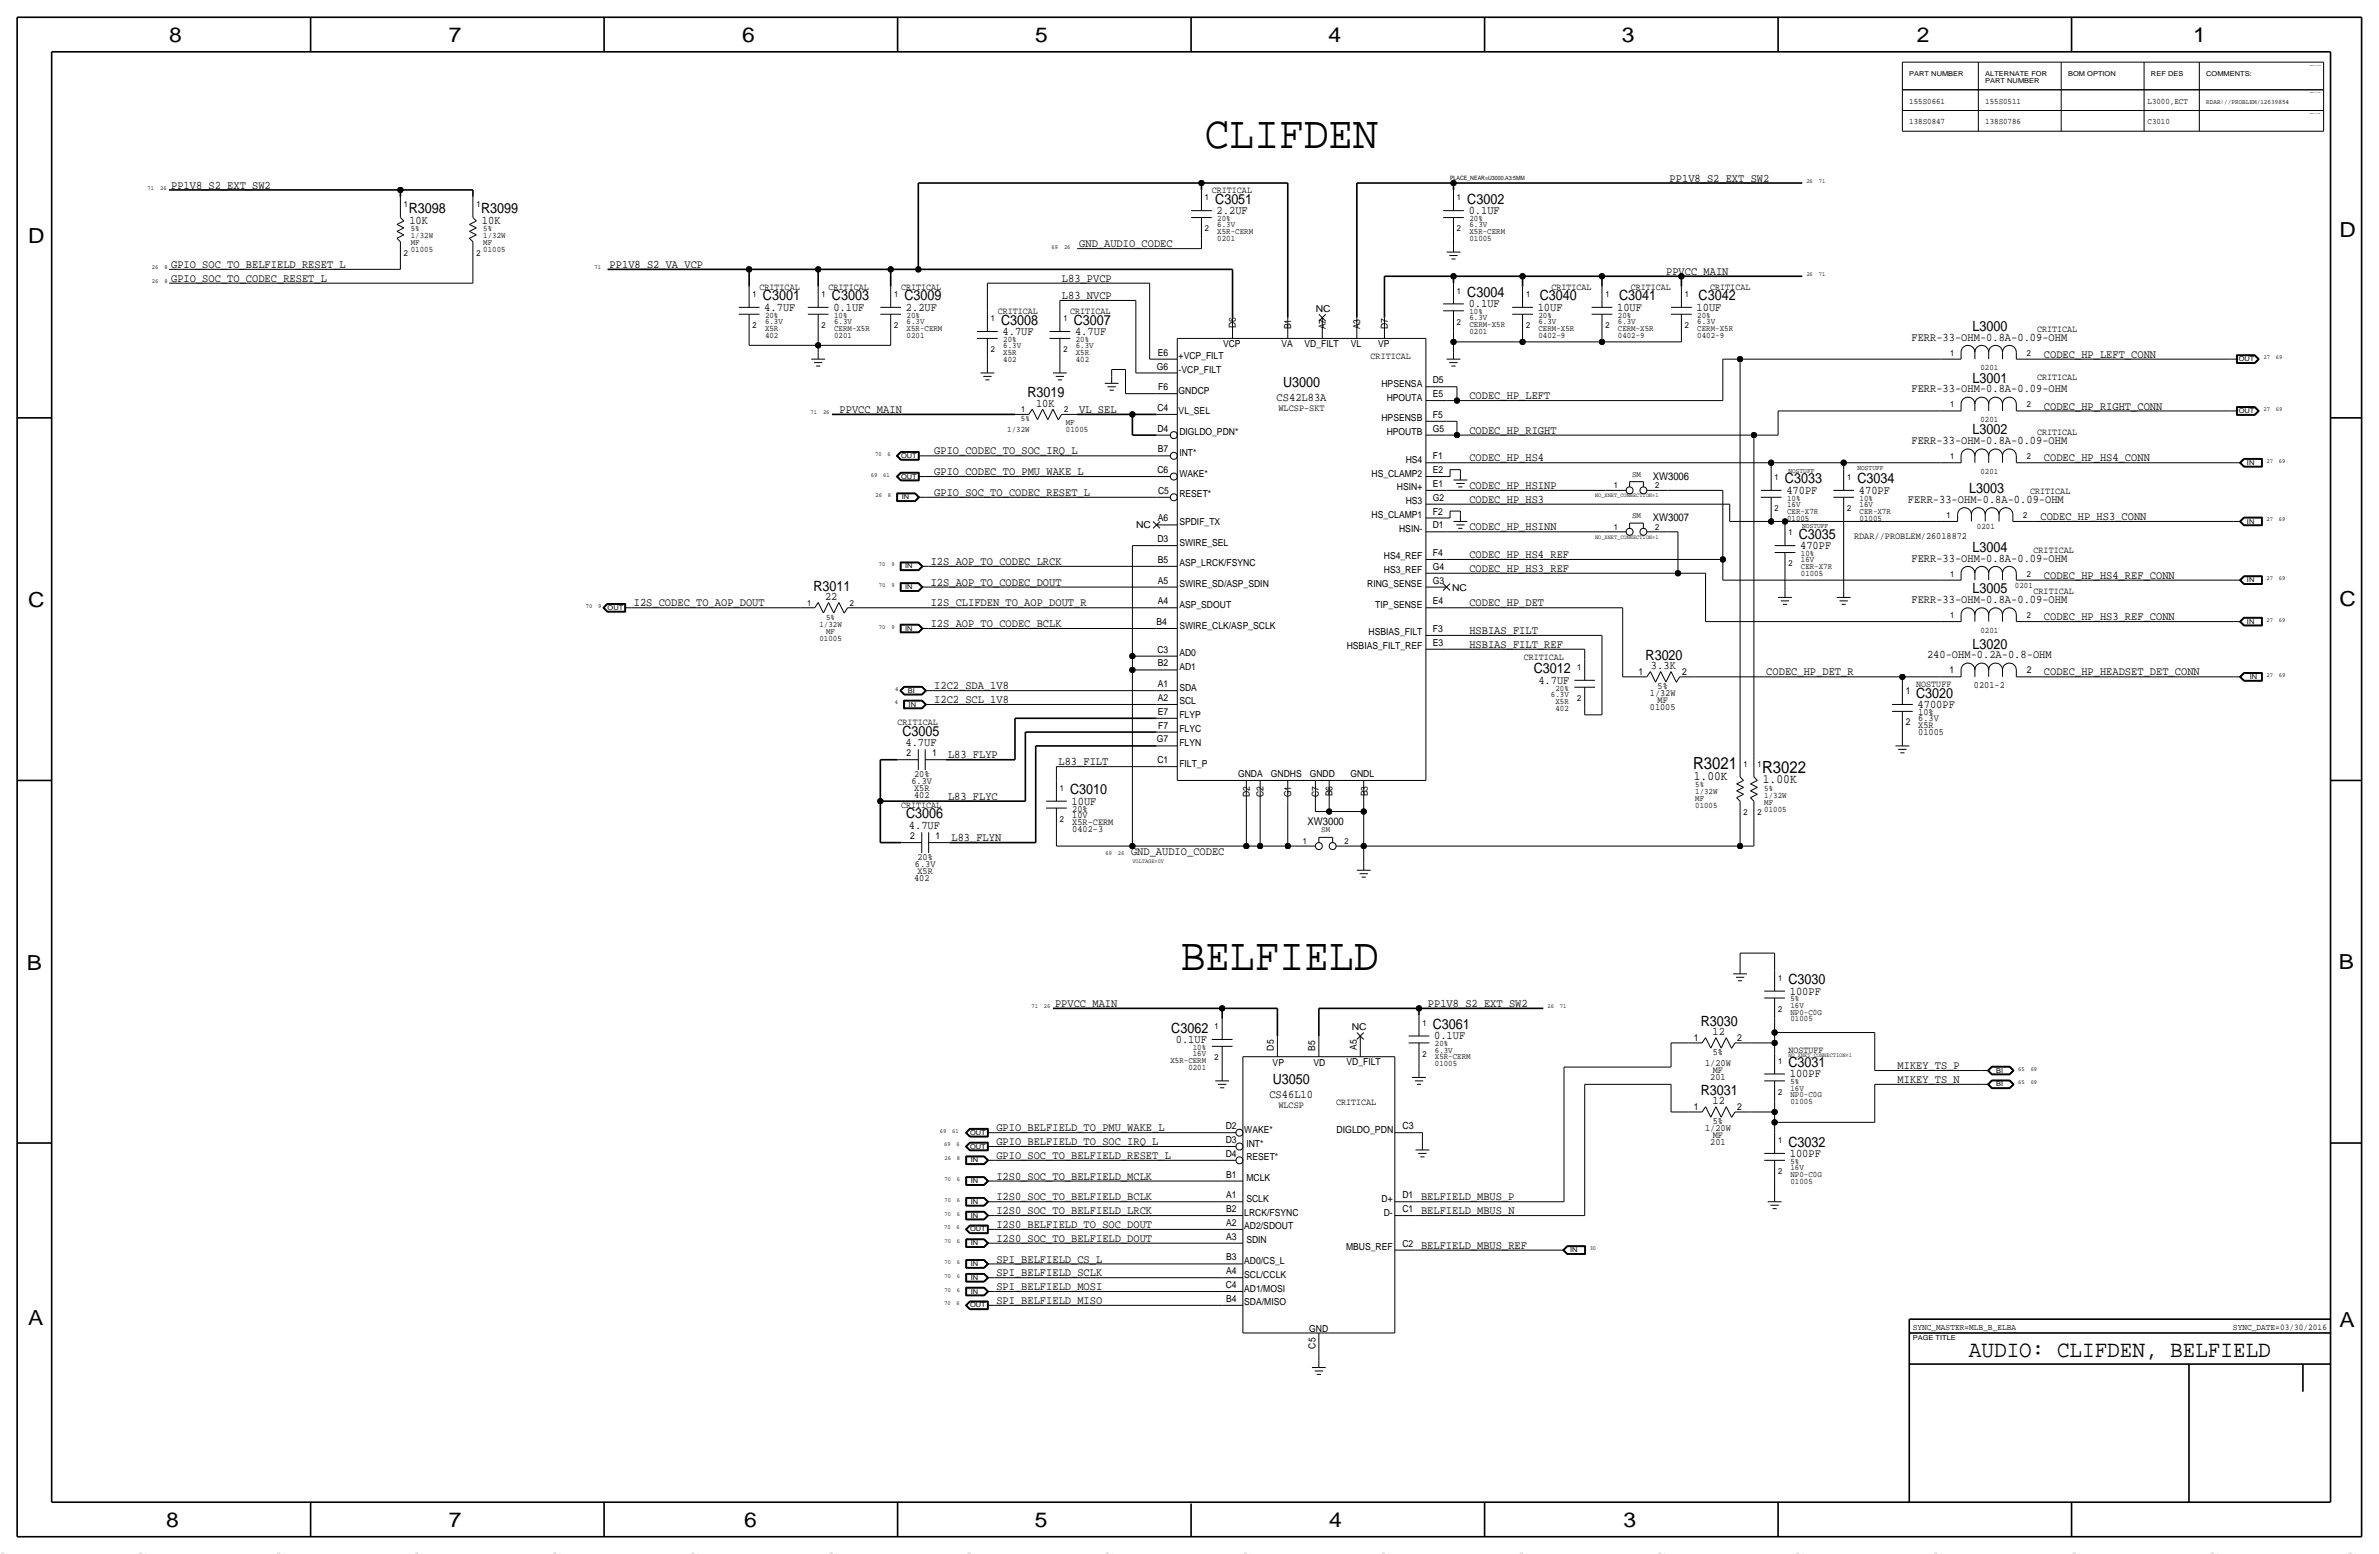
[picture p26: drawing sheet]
<svg xmlns="http://www.w3.org/2000/svg" width="875mm" height="572mm" viewBox="0 0 875 572" stroke-linecap="round" stroke-linejoin="round" font-family="sans-serif">
<defs><g id="words">
<g font-size="17">
<text x="443.2" y="54.6">CLIFDEN</text>
<text x="434.3" y="356.9">BELFIELD</text>
</g>
<text font-size="8.6" x="724.2" y="499.1">AUDIO: CLIFDEN, BELFIELD</text>
<g font-size="7.6">
<text x="62.2" y="15.5">8</text>
<text x="165" y="15.5">7</text>
<text x="273" y="15.5">6</text>
<text x="380.7" y="15.5">5</text>
<text x="488.6" y="15.5">4</text>
<text x="596.6" y="15.5">3</text>
<text x="705.1" y="15.5">2</text>
<text x="806.7" y="15.5">1</text>
<text x="10.4" y="89.4">D</text>
<text x="860.5" y="87.1">D</text>
<text x="10.4" y="223.3">C</text>
<text x="860.5" y="222.8">C</text>
<text x="9.8" y="356.6">B</text>
<text x="860.2" y="356.4">B</text>
<text x="10.4" y="487.4">A</text>
<text x="860.5" y="488.2">A</text>
<text x="61.2" y="561.6">8</text>
<text x="165" y="561.6">7</text>
<text x="273.8" y="561.6">6</text>
<text x="380.7" y="561.6">5</text>
<text x="488.9" y="561.6">4</text>
<text x="597.1" y="561.6">3</text>
</g>
<g font-size="6.2">
<text x="622.8" y="283">R3021</text>
<text x="648.2" y="284.2">R3022</text>
</g>
<g font-size="5.2">
<text x="447" y="74.9">C3051</text>
<text x="539.7" y="74.9">C3002</text>
<text x="150.3" y="78.5">R3098</text>
<text x="177" y="78.5">R3099</text>
<text x="280.6" y="110.5">C3001</text>
<text x="306" y="110.5">C3003</text>
<text x="332.7" y="110.5">C3009</text>
<text x="539.7" y="109.2">C3004</text>
<text x="566.4" y="110.5">C3040</text>
<text x="595.6" y="110.5">C3041</text>
<text x="624.8" y="110.5">C3042</text>
<text x="368.2" y="119.4">C3008</text>
<text x="394.9" y="119.4">C3007</text>
<text x="725.5" y="121.7">L3000</text>
<text x="471.9" y="142.2">U3000</text>
<text x="725.5" y="140.7">L3001</text>
<text x="377.9" y="146.1">R3019</text>
<text x="725.5" y="159.8">L3002</text>
<text x="656.5" y="177.8">C3033</text>
<text x="683.2" y="177.8">C3034</text>
<text x="724.3" y="181.4">L3003</text>
<text x="661.6" y="198.1">C3035</text>
<text x="725.5" y="202.9">L3004</text>
<text x="299.2" y="217.2">R3011</text>
<text x="725.5" y="218.2">L3005</text>
<text x="725.5" y="238.5">L3020</text>
<text x="605.3" y="242.6">R3020</text>
<text x="564.2" y="247.6">C3012</text>
<text x="704.8" y="256.5">C3020</text>
<text x="332" y="270.5">C3005</text>
<text x="393.6" y="292.1">C3010</text>
<text x="333.2" y="301">C3006</text>
<text x="657.8" y="362">C3030</text>
<text x="625.6" y="377.2">R3030</text>
<text x="430.8" y="379.7">C3062</text>
<text x="527" y="378.5">C3061</text>
<text x="657.8" y="392.4">C3031</text>
<text x="468.1" y="398.8">U3050</text>
<text x="625.6" y="402.6">R3031</text>
<text x="657.8" y="421.6">C3032</text>
</g>
<g font-size="4.7">
<text x="623" y="286.8">1.00K</text>
<text x="648.4" y="288">1.00K</text>
</g>
<g font-size="4.3">
<text x="62.9" y="69.3">PP1V8_S2_EXT_SW2</text>
<text x="614.1" y="66.8">PP1V8_S2_EXT_SW2</text>
<text x="150.6" y="82.3">10K</text>
<text x="177.2" y="82.3">10K</text>
<text x="447.5" y="78.7">2.2UF</text>
<text x="540.2" y="78.7">0.1UF</text>
<text x="397" y="90.9">GND_AUDIO_CODEC</text>
<text x="62.9" y="98.5">GPIO_SOC_TO_BELFIELD_RESET_L</text>
<text x="224.2" y="98.6">PP1V8_S2_VA_VCP</text>
<text x="612.9" y="101.1">PPVCC_MAIN</text>
<text x="62.9" y="103.6">GPIO_SOC_TO_CODEC_RESET_L</text>
<text x="390.6" y="103.6">L83_PVCP</text>
<text x="390.6" y="110">L83_NVCP</text>
<text x="540.2" y="113">0.1UF</text>
<text x="281.1" y="114.3">4.7UF</text>
<text x="306.5" y="114.3">0.1UF</text>
<text x="333.2" y="114.3">2.2UF</text>
<text x="565.6" y="114.3">10UF</text>
<text x="594.8" y="114.3">10UF</text>
<text x="624" y="114.3">10UF</text>
<text x="368.8" y="123.2">4.7UF</text>
<text x="395.4" y="123.2">4.7UF</text>
<text x="703.1" y="125.2">FERR-33-OHM-0.8A-0.09-OHM</text>
<text x="751.8" y="131.6">CODEC_HP_LEFT_CONN</text>
<text x="381.1" y="149.6">10K</text>
<text x="469.6" y="147.3">CS42L83A</text>
<text x="540.5" y="146.8">CODEC_HP_LEFT</text>
<text x="703.1" y="144.3">FERR-33-OHM-0.8A-0.09-OHM</text>
<text x="308.8" y="151.9">PPVCC_MAIN</text>
<text x="397" y="151.9">VL_SEL</text>
<text x="751.8" y="150.6">CODEC_HP_RIGHT_CONN</text>
<text x="540.5" y="159.5">CODEC_HP_RIGHT</text>
<text x="343.6" y="167.1">GPIO_CODEC_TO_SOC_IRQ_L</text>
<text x="703.1" y="163.3">FERR-33-OHM-0.8A-0.09-OHM</text>
<text x="540.5" y="169.7">CODEC_HP_HS4</text>
<text x="751.8" y="169.7">CODEC_HP_HS4_CONN</text>
<text x="343.6" y="174.7">GPIO_CODEC_TO_PMU_WAKE_L</text>
<text x="540.5" y="179.8">CODEC_HP_HSINP</text>
<text x="343.6" y="182.4">GPIO_SOC_TO_CODEC_RESET_L</text>
<text x="540.5" y="184.9">CODEC_HP_HS3</text>
<text x="657" y="181.6">470PF</text>
<text x="683.7" y="181.6">470PF</text>
<text x="701.8" y="184.9">FERR-33-OHM-0.8A-0.09-OHM</text>
<text x="750.5" y="191.2">CODEC_HP_HS3_CONN</text>
<text x="540.5" y="195.1">CODEC_HP_HSINN</text>
<text x="662.1" y="201.9">470PF</text>
<text x="342.3" y="207.8">I2S_AOP_TO_CODEC_LRCK</text>
<text x="540.5" y="205.2">CODEC_HP_HS4_REF</text>
<text x="703.1" y="206.5">FERR-33-OHM-0.8A-0.09-OHM</text>
<text x="342.3" y="215.4">I2S_AOP_TO_CODEC_DOUT</text>
<text x="540.5" y="210.3">CODEC_HP_HS3_REF</text>
<text x="751.8" y="212.8">CODEC_HP_HS4_REF_CONN</text>
<text x="303.5" y="220.7">22</text>
<text x="703.1" y="221.7">FERR-33-OHM-0.8A-0.09-OHM</text>
<text x="233.1" y="223">I2S_CODEC_TO_AOP_DOUT</text>
<text x="342.3" y="223">I2S_CLIFDEN_TO_AOP_DOUT_R</text>
<text x="540.5" y="223">CODEC_HP_DET</text>
<text x="342.3" y="230.6">I2S_AOP_TO_CODEC_BCLK</text>
<text x="540.5" y="233.2">HSBIAS_FILT</text>
<text x="751.8" y="228.1">CODEC_HP_HS3_REF_CONN</text>
<text x="540.5" y="238.2">HSBIAS_FILT_REF</text>
<text x="708.8" y="242.1">240-OHM-0.2A-0.8-OHM</text>
<text x="565.8" y="251.5">4.7UF</text>
<text x="607.2" y="246.1">3.3K</text>
<text x="649.7" y="248.4">CODEC_HP_DET_R</text>
<text x="751.8" y="248.4">CODEC_HP_HEADSET_DET_CONN</text>
<text x="343.6" y="253.5">I2C2_SDA_1V8</text>
<text x="343.6" y="258.6">I2C2_SCL_1V8</text>
<text x="705.3" y="260.4">4700PF</text>
<text x="333.1" y="274.3">4.7UF</text>
<text x="348.7" y="278.9">L83_FLYP</text>
<text x="389.3" y="281.4">L83_FILT</text>
<text x="348.7" y="294.1">L83_FLYC</text>
<text x="394.2" y="295.9">10UF</text>
<text x="334.3" y="304.8">4.7UF</text>
<text x="350" y="309.3">L83_FLYN</text>
<text x="416" y="314.4">GND_AUDIO_CODEC</text>
<text x="658.3" y="365.8">100PF</text>
<text x="388.1" y="370.3">PPVCC_MAIN</text>
<text x="525.2" y="370.3">PP1V8_S2_EXT_SW2</text>
<text x="432.5" y="383.5">0.1UF</text>
<text x="527.5" y="382.3">0.1UF</text>
<text x="629.9" y="380.7">12</text>
<text x="697.9" y="393.2">MIKEY_TS_P</text>
<text x="658.3" y="396.2">100PF</text>
<text x="697.9" y="398.3">MIKEY_TS_N</text>
<text x="466.9" y="403.9">CS46L10</text>
<text x="629.9" y="406.1">12</text>
<text x="366.5" y="416">GPIO_BELFIELD_TO_PMU_WAKE_L</text>
<text x="366.5" y="421.1">GPIO_BELFIELD_TO_SOC_IRQ_L</text>
<text x="658.3" y="425.5">100PF</text>
<text x="366.5" y="426.2">GPIO_SOC_TO_BELFIELD_RESET_L</text>
<text x="366.5" y="433.8">I2S0_SOC_TO_BELFIELD_MCLK</text>
<text x="366.5" y="441.4">I2S0_SOC_TO_BELFIELD_BCLK</text>
<text x="522.7" y="441.4">BELFIELD_MBUS_P</text>
<text x="366.5" y="446.5">I2S0_SOC_TO_BELFIELD_LRCK</text>
<text x="522.7" y="446.5">BELFIELD_MBUS_N</text>
<text x="366.5" y="451.6">I2S0_BELFIELD_TO_SOC_DOUT</text>
<text x="366.5" y="456.7">I2S0_SOC_TO_BELFIELD_DOUT</text>
<text x="522.7" y="459.2">BELFIELD_MBUS_REF</text>
<text x="366.5" y="464.3">SPI_BELFIELD_CS_L</text>
<text x="366.5" y="469.4">SPI_BELFIELD_SCLK</text>
<text x="366.5" y="474.5">SPI_BELFIELD_MOSI</text>
<text x="366.5" y="479.5">SPI_BELFIELD_MISO</text>
</g>
<g font-size="3.9">
<text x="607.9" y="176.5">XW3006</text>
<text x="607.9" y="191.8">XW3007</text>
<text x="480.9" y="303.3">XW3000</text>
</g>
<g font-size="3.6">
<text x="491.6" y="416.6">DIGLDO_PDN</text>
<text x="515.8" y="415.2">C3</text>
</g>
<g font-size="3.5">
<text x="445.7" y="71.1">CRITICAL</text>
<text x="279.3" y="106.7">CRITICAL</text>
<text x="304.7" y="106.7">CRITICAL</text>
<text x="331.4" y="106.7">CRITICAL</text>
<text x="570.6" y="106.7">CRITICAL</text>
<text x="599.8" y="106.7">CRITICAL</text>
<text x="629" y="106.7">CRITICAL</text>
<text x="367" y="115.6">CRITICAL</text>
<text x="393.6" y="115.6">CRITICAL</text>
<text x="484" y="114.8">NC</text>
<text x="454.6" y="120.6" transform="rotate(-90 454.6 120.6)">D6</text>
<text x="474.9" y="121.2" transform="rotate(-90 474.9 121.2)">B1</text>
<text x="487.6" y="121.2" transform="rotate(-90 487.6 121.2)">A7</text>
<text x="500.3" y="121.2" transform="rotate(-90 500.3 121.2)">A3</text>
<text x="510.5" y="121.2" transform="rotate(-90 510.5 121.2)">D7</text>
<text x="749.2" y="121.9">CRITICAL</text>
<text x="425.9" y="130.8">E6</text>
<text x="449.8" y="127.8">VCP</text>
<text x="471.3" y="127.8">VA</text>
<text x="479.8" y="127.8">VD_FILT</text>
<text x="496.9" y="127.8">VL</text>
<text x="506.9" y="127.8">VP</text>
<text x="425.5" y="135.9">G6</text>
<text x="433.5" y="137.2">-VCP_FILT</text>
<text x="433.5" y="132.1">+VCP_FILT</text>
<text x="504.1" y="132.1">CRITICAL</text>
<text x="426" y="143.5">F6</text>
<text x="508.1" y="142.2">HPSENSA</text>
<text x="527" y="141">D5</text>
<text x="749.2" y="139.7">CRITICAL</text>
<text x="433.5" y="144.8">GNDCP</text>
<text x="510.1" y="147.3">HPOUTA</text>
<text x="527" y="146.1">E5</text>
<text x="425.7" y="151.1">C4</text>
<text x="433.5" y="152.4">VL_SEL</text>
<text x="470.2" y="151.1">WLCSP-SKT</text>
<text x="508.1" y="154.9">HPSENSB</text>
<text x="527" y="153.7">F5</text>
<text x="425.7" y="158.7">D4</text>
<text x="433.8" y="160">DIGLDO_PDN*</text>
<text x="510.1" y="160">HPOUTB</text>
<text x="527" y="158.8">G5</text>
<text x="749.2" y="160">CRITICAL</text>
<text x="425.9" y="166.4">B7</text>
<text x="433.8" y="167.6">INT*</text>
<text x="425.7" y="174">C6</text>
<text x="517.1" y="170.2">HS4</text>
<text x="527" y="174">E2</text>
<text x="527" y="168.9">F1</text>
<text x="433.8" y="175.3">WAKE*</text>
<text x="504.4" y="175.3">HS_CLAMP2</text>
<text x="527" y="179.1">E1</text>
<text x="425.9" y="181.6">C5</text>
<text x="433.8" y="182.9">RESET*</text>
<text x="513.8" y="180.3">HSIN+</text>
<text x="517.1" y="185.4">HS3</text>
<text x="527" y="184.2">G2</text>
<text x="746.7" y="181.6">CRITICAL</text>
<text x="425.9" y="191.8">A6</text>
<text x="504.4" y="190.5">HS_CLAMP1</text>
<text x="527" y="189.2">F2</text>
<text x="417.8" y="194.3">NC</text>
<text x="433.8" y="193">SPDIF_TX</text>
<text x="514.6" y="195.6">HSIN-</text>
<text x="527" y="194.3">D1</text>
<text x="425.7" y="199.4">D3</text>
<text x="433.8" y="200.7">SWIRE_SEL</text>
<text x="681.9" y="198.1">RDAR//PROBLEM/26018872</text>
<text x="748" y="203.2">CRITICAL</text>
<text x="425.9" y="207">B5</text>
<text x="433.8" y="208.3">ASP_LRCK/FSYNC</text>
<text x="509" y="205.7">HS4_REF</text>
<text x="527" y="204.5">F4</text>
<text x="527" y="209.6">G4</text>
<text x="425.9" y="214.6">A5</text>
<text x="433.8" y="215.9">SWIRE_SD/ASP_SDIN</text>
<text x="502.9" y="215.9">RING_SENSE</text>
<text x="509" y="210.8">HS3_REF</text>
<text x="527" y="214.6">G3</text>
<text x="534.1" y="217.2">NC</text>
<text x="748" y="218.4">CRITICAL</text>
<text x="425.9" y="222.2">A4</text>
<text x="433.8" y="223.5">ASP_SDOUT</text>
<text x="505.8" y="223.5">TIP_SENSE</text>
<text x="527" y="222.3">E4</text>
<text x="425.4" y="229.9">B4</text>
<text x="433.8" y="231.1">SWIRE_CLK/ASP_SCLK</text>
<text x="503.4" y="233.7">HSBIAS_FILT</text>
<text x="527" y="232.4">F3</text>
<text x="495.3" y="238.8">HSBIAS_FILT_REF</text>
<text x="527" y="237.5">E3</text>
<text x="425.7" y="240">C3</text>
<text x="425.9" y="245.1">B2</text>
<text x="433.8" y="241.3">AD0</text>
<text x="560.5" y="242.6">CRITICAL</text>
<text x="433.8" y="246.4">AD1</text>
<text x="602.7" y="248.2">1</text>
<text x="618.7" y="248.2">2</text>
<text x="717" y="247.6">1</text>
<text x="745.4" y="247.6">2</text>
<text x="425.9" y="252.7">A1</text>
<text x="425.9" y="257.8">A2</text>
<text x="433.8" y="254">SDA</text>
<text x="606.9" y="256">1/32W</text>
<text x="609.7" y="253.5">5%</text>
<text x="701" y="255.3">1</text>
<text x="704.8" y="252.7">NOSTUFF</text>
<text x="726.1" y="253">0201-2</text>
<text x="425.9" y="262.9">E7</text>
<text x="433.8" y="259.1">SCL</text>
<text x="606.9" y="261.1">01005</text>
<text x="609.7" y="258.6">MF</text>
<text x="705.6" y="262.9">10%</text>
<text x="330.1" y="266.7">CRITICAL</text>
<text x="426" y="268">F7</text>
<text x="433.8" y="269.2">FLYC</text>
<text x="433.8" y="264.2">FLYP</text>
<text x="701" y="266.7">2</text>
<text x="705.6" y="267.7">X5R</text>
<text x="705.6" y="265.2">6.3V</text>
<text x="425.5" y="273">G7</text>
<text x="433.8" y="274.3">FLYN</text>
<text x="705.6" y="270.3">01005</text>
<text x="333.5" y="278.1">2</text>
<text x="342.9" y="278.1">1</text>
<text x="425.7" y="280.7">C1</text>
<text x="433.8" y="281.9">FILT_P</text>
<text x="336.2" y="285.8">20%</text>
<text x="455.4" y="285.8">GNDA</text>
<text x="467.5" y="285.8">GNDHS</text>
<text x="481.7" y="285.8">GNDD</text>
<text x="496.7" y="285.8">GNDL</text>
<text x="335.3" y="288.3">6.3V</text>
<text x="336.2" y="293.4">402</text>
<text x="336.2" y="290.8">X5R</text>
<text x="459.7" y="293.1" transform="rotate(-90 459.7 293.1)">D2</text>
<text x="464.8" y="293.1" transform="rotate(-90 464.8 293.1)">C2</text>
<text x="474.9" y="293.3" transform="rotate(-90 474.9 293.3)">G1</text>
<text x="485.1" y="293.1" transform="rotate(-90 485.1 293.1)">C7</text>
<text x="490.2" y="292.9" transform="rotate(-90 490.2 292.9)">B6</text>
<text x="503.1" y="292.9" transform="rotate(-90 503.1 292.9)">B3</text>
<text x="331.4" y="297.2">CRITICAL</text>
<text x="394.4" y="298.4">20%</text>
<text x="394.4" y="303.3">X5R-CERM</text>
<text x="394.4" y="300.7">10V</text>
<text x="394.4" y="305.8">0402-3</text>
<text x="334.7" y="308.6">2</text>
<text x="344.1" y="308.6">1</text>
<text x="337.5" y="316.2">20%</text>
<text x="336.2" y="323.8">402</text>
<text x="336.5" y="318.8">6.3V</text>
<text x="337.5" y="321.3">X5R</text>
<text x="497.2" y="379">NC</text>
<text x="623" y="382.8">1</text>
<text x="639" y="382.8">2</text>
<text x="468.5" y="386.3" transform="rotate(-90 468.5 386.3)">D5</text>
<text x="483.8" y="386.3" transform="rotate(-90 483.8 386.3)">B5</text>
<text x="499" y="386.1" transform="rotate(-90 499 386.1)">A5</text>
<text x="630" y="388.1">5%</text>
<text x="657.8" y="387.3">NOSTUFF</text>
<text x="468.1" y="391.9">VP</text>
<text x="483.2" y="391.9">VD</text>
<text x="495.2" y="391.6">VD_FILT</text>
<text x="627.2" y="391.9">1/20W</text>
<text x="630" y="394.5">MF</text>
<text x="629.1" y="397">201</text>
<text x="470.2" y="407.6">WLCSP</text>
<text x="491.4" y="406.4">CRITICAL</text>
<text x="623" y="408.2">1</text>
<text x="630" y="413.5">5%</text>
<text x="639" y="408.2">2</text>
<text x="450.8" y="415.3">D2</text>
<text x="457.7" y="416.6">WAKE*</text>
<text x="627.2" y="416.1">1/20W</text>
<text x="630" y="418.6">MF</text>
<text x="450.8" y="425.4">D4</text>
<text x="450.8" y="420.4">D3</text>
<text x="458.4" y="421.6">INT*</text>
<text x="629.1" y="421.1">201</text>
<text x="458.4" y="426.7">RESET*</text>
<text x="451" y="433.1">B1</text>
<text x="458.4" y="434.3">MCLK</text>
<text x="451" y="440.7">A1</text>
<text x="458.4" y="442">SCLK</text>
<text x="508.2" y="442">D+</text>
<text x="515.8" y="440.7">D1</text>
<text x="451" y="445.8">B2</text>
<text x="457.7" y="447">LRCK/FSYNC</text>
<text x="508.9" y="447">D-</text>
<text x="515.8" y="445.8">C1</text>
<text x="451" y="455.9">A3</text>
<text x="451" y="450.9">A2</text>
<text x="457.7" y="452.1">AD2/SDOUT</text>
<text x="458.4" y="457.2">SDIN</text>
<text x="495.1" y="459.7">MBUS_REF</text>
<text x="515.8" y="458.5">C2</text>
<text x="451" y="463.5">B3</text>
<text x="457.7" y="464.8">AD0/CS_L</text>
<text x="450.8" y="473.7">C4</text>
<text x="451" y="468.6">A4</text>
<text x="457.7" y="469.9">SCL/CCLK</text>
<text x="451" y="478.8">B4</text>
<text x="457.7" y="475">AD1/MOSI</text>
<text x="457.7" y="480.1">SDA/MISO</text>
<text x="481.6" y="489.7">GND</text>
<text x="483.8" y="496" transform="rotate(-90 483.8 496)">C5</text>
</g>
<g font-size="3.2">
<text x="703.5" y="489">SYNC_MASTER=MLB_B_ELBA</text>
<text x="821.3" y="489">SYNC_DATE=03/30/2016</text>
</g>
<g font-size="3.1">
<text x="702.3" y="38.1">155S0661</text>
<text x="730.2" y="38.1">155S0511</text>
<text x="789.9" y="38.1">L3000,ECT</text>
<text x="702.3" y="45.7">138S0847</text>
<text x="730.2" y="45.7">138S0786</text>
<text x="789.9" y="45.7">C3010</text>
<text x="148.5" y="76.2">1</text>
<text x="175.2" y="76.2">1</text>
<text x="443.2" y="73.7">1</text>
<text x="535.9" y="73.7">1</text>
<text x="447.8" y="83.6">6.3V</text>
<text x="447.8" y="81.3">20%</text>
<text x="540.5" y="83.6">6.3V</text>
<text x="540.5" y="81.3">20%</text>
<text x="151.1" y="87.6">1/32W</text>
<text x="151.1" y="85.1">5%</text>
<text x="177.7" y="87.6">1/32W</text>
<text x="177.7" y="85.1">5%</text>
<text x="443.2" y="85.1">2</text>
<text x="447.8" y="88.6">0201</text>
<text x="447.8" y="86.1">X5R-CERM</text>
<text x="535.9" y="85.1">2</text>
<text x="540.5" y="88.6">01005</text>
<text x="540.5" y="86.1">X5R-CERM</text>
<text x="148.5" y="94">2</text>
<text x="151.1" y="90.2">MF</text>
<text x="151.1" y="92.7">01005</text>
<text x="175.2" y="94">2</text>
<text x="177.7" y="92.7">01005</text>
<text x="177.7" y="90.2">MF</text>
<text x="535.9" y="108">1</text>
<text x="276.8" y="109.2">1</text>
<text x="302.2" y="109.2">1</text>
<text x="328.9" y="109.2">1</text>
<text x="561.3" y="109.2">1</text>
<text x="590.5" y="109.2">1</text>
<text x="619.7" y="109.2">1</text>
<text x="281.4" y="116.8">20%</text>
<text x="281.4" y="119.1">6.3V</text>
<text x="306.8" y="119.1">6.3V</text>
<text x="306.8" y="116.8">10%</text>
<text x="333.5" y="119.1">6.3V</text>
<text x="333.5" y="116.8">20%</text>
<text x="364.4" y="118.1">1</text>
<text x="391.1" y="118.1">1</text>
<text x="535.9" y="119.4">2</text>
<text x="540.5" y="117.9">6.3V</text>
<text x="540.5" y="115.6">10%</text>
<text x="565.9" y="119.1">6.3V</text>
<text x="565.9" y="116.8">20%</text>
<text x="595.1" y="119.1">6.3V</text>
<text x="595.1" y="116.8">20%</text>
<text x="624.3" y="119.1">6.3V</text>
<text x="624.3" y="116.8">20%</text>
<text x="276.8" y="120.7">2</text>
<text x="281.4" y="121.7">X5R</text>
<text x="281.4" y="124.2">402</text>
<text x="302.2" y="120.7">2</text>
<text x="306.8" y="124.2">0201</text>
<text x="306.8" y="121.7">CERM-X5R</text>
<text x="328.9" y="120.7">2</text>
<text x="333.5" y="124.2">0201</text>
<text x="333.5" y="121.7">X5R-CERM</text>
<text x="369" y="125.7">20%</text>
<text x="395.7" y="125.7">20%</text>
<text x="540.5" y="120.4">CERM-X5R</text>
<text x="540.5" y="122.9">0201</text>
<text x="561.3" y="120.7">2</text>
<text x="565.9" y="124.2">0402-9</text>
<text x="565.9" y="121.7">CERM-X5R</text>
<text x="590.5" y="120.7">2</text>
<text x="595.1" y="121.7">CERM-X5R</text>
<text x="595.1" y="124.2">0402-9</text>
<text x="619.7" y="120.7">2</text>
<text x="624.3" y="121.7">CERM-X5R</text>
<text x="624.3" y="124.2">0402-9</text>
<text x="364.4" y="129.5">2</text>
<text x="369" y="128">6.3V</text>
<text x="369" y="130.6">X5R</text>
<text x="391.1" y="129.5">2</text>
<text x="395.7" y="128">6.3V</text>
<text x="395.7" y="130.6">X5R</text>
<text x="717.2" y="130.8">1</text>
<text x="745.4" y="130.8">2</text>
<text x="369" y="133.1">402</text>
<text x="395.7" y="133.1">402</text>
<text x="728.4" y="136.1">0201</text>
<text x="717.2" y="149.9">1</text>
<text x="745.4" y="149.9">2</text>
<text x="375.5" y="154.9">5%</text>
<text x="375.6" y="151.6">1</text>
<text x="391.4" y="151.6">2</text>
<text x="728.4" y="155.2">0201</text>
<text x="370.5" y="158.8">1/32W</text>
<text x="392" y="156.2">MF</text>
<text x="392.1" y="158.8">01005</text>
<text x="717.2" y="168.9">1</text>
<text x="745.4" y="168.9">2</text>
<text x="593.5" y="179.6">1</text>
<text x="600.3" y="175.3">SM</text>
<text x="608.8" y="179.6">2</text>
<text x="652.7" y="176.5">1</text>
<text x="679.4" y="176.5">1</text>
<text x="728.4" y="174.2">0201</text>
<text x="657.3" y="184.1">10%</text>
<text x="684" y="184.1">10%</text>
<text x="600.3" y="190.5">SM</text>
<text x="652.7" y="188">2</text>
<text x="657.3" y="189">CER-X7R</text>
<text x="657.3" y="186.4">16V</text>
<text x="657.3" y="191.5">01005</text>
<text x="679.4" y="188">2</text>
<text x="684" y="189">CER-X7R</text>
<text x="684" y="186.4">16V</text>
<text x="684" y="191.5">01005</text>
<text x="716" y="190.5">1</text>
<text x="744.2" y="190.5">2</text>
<text x="593.5" y="194.8">1</text>
<text x="608.8" y="194.8">2</text>
<text x="657.8" y="196.8">1</text>
<text x="727.2" y="194.6">0201</text>
<text x="657.8" y="208.3">2</text>
<text x="662.4" y="204.5">10%</text>
<text x="662.4" y="209.3">CER-X7R</text>
<text x="662.4" y="206.8">16V</text>
<text x="662.4" y="211.8">01005</text>
<text x="717.2" y="212.1">1</text>
<text x="745.4" y="212.1">2</text>
<text x="741.1" y="216.2">0201</text>
<text x="296.9" y="222.8">1</text>
<text x="312.6" y="222.8">2</text>
<text x="717.2" y="227.3">1</text>
<text x="745.4" y="227.3">2</text>
<text x="301.4" y="230.6">1/32W</text>
<text x="303.9" y="233.2">MF</text>
<text x="303.9" y="228.1">5%</text>
<text x="728.4" y="232.7">0201</text>
<text x="301.4" y="235.7">01005</text>
<text x="580.1" y="246.4">1</text>
<text x="570.4" y="256.3">6.3V</text>
<text x="572.1" y="254">20%</text>
<text x="580.1" y="257.8">2</text>
<text x="572.1" y="258.8">X5R</text>
<text x="572.1" y="261.4">402</text>
<text x="641.3" y="281.9">1</text>
<text x="646.4" y="281.9">1</text>
<text x="389.8" y="290.8">1</text>
<text x="623.5" y="289.6">5%</text>
<text x="623.5" y="292.1">1/32W</text>
<text x="648.9" y="293.4">1/32W</text>
<text x="648.9" y="290.8">5%</text>
<text x="623.5" y="297.2">01005</text>
<text x="623.5" y="294.6">MF</text>
<text x="641.3" y="299.7">2</text>
<text x="646.4" y="299.7">2</text>
<text x="648.9" y="298.5">01005</text>
<text x="648.9" y="295.9">MF</text>
<text x="389.8" y="302.3">2</text>
<text x="479.2" y="310.4">1</text>
<text x="486" y="306.1">SM</text>
<text x="494.5" y="310.4">2</text>
<text x="654" y="360.7">1</text>
<text x="658.6" y="370.6">16V</text>
<text x="658.6" y="368.3">5%</text>
<text x="523.2" y="377.2">1</text>
<text x="654" y="372.1">2</text>
<text x="658.6" y="375.7">01005</text>
<text x="658.6" y="373.1">NP0-C0G</text>
<text x="446.7" y="378.5">1</text>
<text x="438.7" y="388.4">16V</text>
<text x="438.7" y="386.1">10%</text>
<text x="446.7" y="389.9">2</text>
<text x="523.2" y="388.6">2</text>
<text x="527.8" y="387.1">6.3V</text>
<text x="527.8" y="389.6">X5R-CERM</text>
<text x="527.8" y="384.8">20%</text>
<text x="430.5" y="390.9">X5R-CERM</text>
<text x="437.1" y="393.4">0201</text>
<text x="527.8" y="392.2">01005</text>
<text x="654" y="391.2">1</text>
<text x="658.6" y="401.1">16V</text>
<text x="658.6" y="398.8">5%</text>
<text x="654" y="402.6">2</text>
<text x="658.6" y="406.1">01005</text>
<text x="658.6" y="403.6">NP0-C0G</text>
<text x="654" y="420.4">1</text>
<text x="654" y="431.8">2</text>
<text x="658.6" y="428">5%</text>
<text x="658.6" y="430.3">16V</text>
<text x="658.6" y="432.8">NP0-C0G</text>
<text x="658.6" y="435.4">01005</text>
</g>
<g font-size="2.8" fill="#b6b6b4">
<text x="0" y="571.5" transform="rotate(45 0 571.5)">=</text>
<text x="50.8" y="571.5" transform="rotate(45 50.8 571.5)">=</text>
<text x="101.6" y="571.5" transform="rotate(45 101.6 571.5)">=</text>
<text x="152.4" y="571.5" transform="rotate(45 152.4 571.5)">=</text>
<text x="203.2" y="571.5" transform="rotate(45 203.2 571.5)">=</text>
<text x="254" y="571.5" transform="rotate(45 254 571.5)">=</text>
<text x="457.2" y="571.5" transform="rotate(45 457.2 571.5)">=</text>
<text x="508" y="571.5" transform="rotate(45 508 571.5)">=</text>
<text x="558.8" y="571.5" transform="rotate(45 558.8 571.5)">=</text>
<text x="609.6" y="571.5" transform="rotate(45 609.6 571.5)">=</text>
<text x="660.4" y="571.5" transform="rotate(45 660.4 571.5)">=</text>
<text x="711.2" y="571.5" transform="rotate(45 711.2 571.5)">=</text>
</g>
<g font-size="2.6">
<text x="657.8" y="174">NOSTUFF</text>
<text x="683.2" y="172.7">NOSTUFF</text>
<text x="662.9" y="194.3">NOSTUFF</text>
</g>
<g font-size="2.5">
<text x="702.3" y="27.9">PART NUMBER</text>
<text x="730.2" y="27.9">ALTERNATE FOR</text>
<text x="760.7" y="27.9">BOM OPTION</text>
<text x="791.2" y="27.9">REF DES</text>
<text x="811.5" y="27.9">COMMENTS:</text>
<text x="730.2" y="30.5">PART NUMBER</text>
<text x="811.5" y="38.1">RDAR://PROBLEM/12639854</text>
<text x="823.4" y="132.8">OUT</text>
<text x="823.4" y="151.9">OUT</text>
<text x="331.4" y="168.4">OUT</text>
<text x="826.5" y="170.9">IN</text>
<text x="331.4" y="176">OUT</text>
<text x="331.7" y="183.6">IN</text>
<text x="826.5" y="192.5">IN</text>
<text x="332.9" y="209">IN</text>
<text x="826.5" y="214.1">IN</text>
<text x="332.9" y="216.7">IN</text>
<text x="223.5" y="224.3">OUT</text>
<text x="332.9" y="231.9">IN</text>
<text x="826.5" y="229.4">IN</text>
<text x="827.5" y="249.7">IN</text>
<text x="334" y="254.8">BI</text>
<text x="334.2" y="259.8">IN</text>
<text x="734.3" y="394.5">BI</text>
<text x="734.3" y="399.5">BI</text>
<text x="356.8" y="417.3">OUT</text>
<text x="356.8" y="422.4">OUT</text>
<text x="357.1" y="427.5">IN</text>
<text x="357.1" y="435.1">IN</text>
<text x="357.1" y="442.7">IN</text>
<text x="357.1" y="447.8">IN</text>
<text x="356.8" y="452.9">OUT</text>
<text x="357.1" y="458">IN</text>
<text x="577.5" y="460.5">IN</text>
<text x="357.1" y="465.6">IN</text>
<text x="357.1" y="470.7">IN</text>
<text x="357.1" y="475.7">IN</text>
<text x="356.8" y="480.8">OUT</text>
<text x="703.5" y="492.8">PAGE TITLE</text>
</g>
<g font-size="2.3">
<text x="54.3" y="69.8">71</text>
<text x="58.9" y="69.8">26</text>
<text x="664.4" y="67.3">26</text>
<text x="669" y="67.3">71</text>
<text x="386.8" y="91.4">69</text>
<text x="391.4" y="91.4">26</text>
<text x="55.9" y="99.1">26</text>
<text x="60.5" y="99.1">8</text>
<text x="218.6" y="99.1">71</text>
<text x="664.4" y="101.6">26</text>
<text x="669" y="101.6">71</text>
<text x="55.9" y="104.1">26</text>
<text x="60.5" y="104.1">8</text>
<text x="832.5" y="132.1">27</text>
<text x="837.1" y="132.1">69</text>
<text x="298.1" y="152.4">71</text>
<text x="302.7" y="152.4">26</text>
<text x="832.5" y="151.1">27</text>
<text x="837.1" y="151.1">69</text>
<text x="321.9" y="167.6">70</text>
<text x="326.4" y="167.6">6</text>
<text x="833.6" y="170.2">27</text>
<text x="838.2" y="170.2">69</text>
<text x="320.3" y="175.3">69</text>
<text x="324.9" y="175.3">61</text>
<text x="322" y="182.9">26</text>
<text x="326.6" y="182.9">8</text>
<text x="833.6" y="191.8">27</text>
<text x="838.2" y="191.8">69</text>
<text x="323.3" y="208.3">70</text>
<text x="327.9" y="208.3">9</text>
<text x="323.3" y="215.9">70</text>
<text x="327.9" y="215.9">9</text>
<text x="833.6" y="213.4">27</text>
<text x="838.2" y="213.4">69</text>
<text x="215.4" y="223.5">70</text>
<text x="220" y="223.5">9</text>
<text x="323.3" y="231.1">70</text>
<text x="327.9" y="231.1">9</text>
<text x="833.6" y="228.6">27</text>
<text x="838.2" y="228.6">69</text>
<text x="833.6" y="248.9">27</text>
<text x="838.2" y="248.9">69</text>
<text x="329.2" y="254">4</text>
<text x="329.1" y="259.1">4</text>
<text x="406.6" y="314.5">69</text>
<text x="411.2" y="314.5">26</text>
<text x="379.4" y="370.8">71</text>
<text x="384" y="370.8">26</text>
<text x="569.2" y="370.8">26</text>
<text x="573.7" y="370.8">71</text>
<text x="742.3" y="393.7">65</text>
<text x="746.9" y="393.7">69</text>
<text x="742.3" y="398.8">65</text>
<text x="746.9" y="398.8">69</text>
<text x="345.7" y="416.6">69</text>
<text x="350.3" y="416.6">61</text>
<text x="347.3" y="421.6">69</text>
<text x="351.8" y="421.6">6</text>
<text x="347.4" y="426.7">26</text>
<text x="352" y="426.7">8</text>
<text x="347.4" y="434.3">70</text>
<text x="352" y="434.3">6</text>
<text x="347.4" y="442">70</text>
<text x="352" y="442">6</text>
<text x="347.4" y="447">70</text>
<text x="352" y="447">6</text>
<text x="347.3" y="452.1">70</text>
<text x="351.8" y="452.1">6</text>
<text x="347.4" y="457.2">70</text>
<text x="352" y="457.2">6</text>
<text x="584.7" y="459.7">30</text>
<text x="347.4" y="464.8">70</text>
<text x="352" y="464.8">6</text>
<text x="347.4" y="469.9">70</text>
<text x="352" y="469.9">6</text>
<text x="347.4" y="475">70</text>
<text x="352" y="475">6</text>
<text x="347.3" y="480.1">70</text>
<text x="351.8" y="480.1">6</text>
</g>
<g font-size="2.2">
<text x="533.4" y="66">PLACE_NEAR=U3000.A3:5MM</text>
<text x="586.7" y="182.9">NO_XNET_CONNECTION=1</text>
<text x="586.7" y="198.1">NO_XNET_CONNECTION=1</text>
<text x="416.5" y="317.5">VOLTAGE=0V</text>
<text x="657.8" y="388.6">NO_XNET_CONNECTION=1</text>
</g>
<g font-size=".4">
<text x="849.6" y="24.1">TABLE_ALT_HEAD</text>
<text x="849.6" y="34.3">TABLE_ALT_ITEM</text>
<text x="849.6" y="41.9">TABLE_ALT_ITEM</text>
</g>
</g></defs>
<g fill="none" stroke="#000" stroke-width=".6" stroke-linecap="butt">
<path d="M6.3 6.4v558.7zM6.3 6.4h862.3zM19 19.1v533.4zM19 19.1h838.2zM114.2 6.4v12.7zM222.2 6.4v12.7zM330.1 6.4v12.7zM438.1 6.4v12.7zM546.1 6.4v12.7zM654 6.4v12.7zM762 6.4v12.7zM857.2 19.1v533.4z"/>
<path d="M868.6 6.4v558.7zM62.2 69.9h85.1zM147.3 69.9v2.5zM147.3 69.9h26.6zM173.9 69.8v2.6zM337.8 67.3v31.8zM337.8 67.3h104.1zM441.9 67.3h31.8zM441.9 67.3v2.6zM473.7 67.3v49.5zM499.1 67.3h35.5zM499.1 67.3v49.5z"/>
<path d="M534.6 67.3h128.3zM534.6 67.3v2.6zM223.5 99.1h52zM275.5 99.1h25.4zM275.5 99.1v6.3zM300.9 99.1h26.7zM300.9 99.1v6.3zM327.6 99.1h10.2zM327.6 99.1v6.3zM337.8 99.1h115.5zM453.3 99.1v17.7zM509.2 101.6h25.4z"/>
<path d="M509.2 101.6v15.2zM534.6 101.6h25.4zM534.6 101.6v2.5zM560 101.6h29.2zM560 101.6v3.8zM589.2 101.6h29.2zM589.2 101.6v3.8zM618.4 101.6v3.8zM618.4 101.6h44.5zM6.3 153.7h12.7zM306 152.4h67.3zM396.2 152.4h20.3z"/>
<path d="M416.5 152.4h8.9zM416.5 152.4v7.6zM857.2 153.7h11.4zM416.5 160h8.9zM323.8 279.4h6.3zM323.8 279.4v15.2zM347.9 279.4h25.4zM373.3 264.2v15.2zM373.3 264.2h52.1zM377.1 269.2v25.4zM377.1 269.2h48.3zM381 274.3v35.6z"/>
<path d="M381 274.3h44.4zM6.3 287h12.7zM323.8 294.6v15.3zM323.8 294.6h53.3zM857.2 287h11.4zM323.8 309.9h7.6zM349.2 309.9h31.8zM387.3 370.8h62.2zM449.5 370.8h20.4zM449.5 370.8v3.8zM469.9 370.8v10.2zM485.1 370.8h36.8z"/>
<path d="M485.1 370.8v10.2zM521.9 370.8h45.7zM521.9 370.8v2.6zM6.3 420.4h12.7zM857.2 420.4h11.4zM702.3 485.1h154.9zM702.3 485.1v5.1zM702.3 490.2v62.3zM702.3 490.2h154.9zM702.3 501.6h154.9zM805.1 501.6v50.8zM847 501.6v10.2z"/>
<path d="M19 552.5h838.2zM114.2 552.4v12.7zM222.2 552.5v12.7zM330.1 552.5v12.7zM438.1 553v12.1zM546.1 552.5v12.7zM654 552.5v12.7zM762 552.5v12.7zM6.3 565.1h862.3z"/>
</g>
<g fill="none" stroke="#000" stroke-width=".37">
<path d="M699.7 22.9h155zM699.7 33h155zM699.7 22.9v10.1zM699.7 33v7.6zM727.7 22.9v10.1zM727.7 33v7.6zM758.1 22.9v10.1zM758.1 33v7.6zM788.6 22.9v10.1zM788.6 33v7.6zM808.9 22.9v10.1zM808.9 33v7.6z"/>
<path d="M854.7 22.9v10.1zM854.7 33v7.6zM699.7 40.6h155zM699.7 48.3h155zM699.7 40.6v7.7zM727.7 40.6v7.7zM758.1 40.6v7.7zM788.6 40.6v7.7zM808.9 40.6v7.7zM854.7 40.6v7.7zM147.3 72.4v7.6zM173.9 72.4v7.6z"/>
<path d="M438.1 77.5h7.6zM441.9 69.9v7.6zM530.8 77.5h7.6zM534.6 69.9v7.6zM62.2 99.1h85.1zM146 87.6l1.3 1.3zM146 85.1l2.5 1.3zM146 82.6l2.5 1.2zM146 82.6l2.5-1.3zM146 87.6l2.5-1.2zM146 85.1l2.5-1.3zM147.3 95.3v3.8z"/>
<path d="M147.3 88.9v6.4zM147.3 80l1.2 1.3zM172.7 87.6l1.2 1.3zM172.7 85.1l2.5 1.3zM172.7 82.6l2.5 1.2zM172.7 82.6l2.5-1.3zM172.7 87.6l2.5-1.2zM172.7 85.1l2.5-1.3zM173.9 95.3v8.8zM173.9 88.9v6.4zM173.9 80l1.3 1.3zM396.2 91.4h45.7z"/>
<path d="M438.1 80h7.6zM441.9 87.6v3.8zM441.9 80v7.6zM530.8 80h7.6zM532.1 92.7h5.1zM533.1 94h3zM533.9 95.3h1.5zM534.6 90.2v2.5zM534.6 80v7.6zM534.6 87.6v2.6zM62.2 104.1h111.7zM271.7 113h7.6z"/>
<path d="M271.7 115.6h7.6zM275.5 105.4v7.6zM275.5 115.6v7.6zM297.1 113h7.6zM297.1 115.6h7.6zM300.9 105.4v7.6zM300.9 115.6v7.6zM323.8 115.6h7.6zM323.8 113h7.6zM327.6 105.4v7.6zM327.6 115.6v7.6zM363.2 104.1v10.2z"/>
<path d="M363.2 114.3v7.6zM363.2 104.1h59.7zM389.8 110.5h28zM389.8 110.5v3.8zM389.8 114.3v7.6zM417.8 110.5v26.7zM422.9 104.1v28zM453.3 116.8v7.7zM473.7 116.8v7.7zM485.1 118.1l2.5-2.5zM485.1 115.6l2.5 2.5zM486.4 116.8v7.7z"/>
<path d="M499.1 116.8v7.7zM509.2 116.8v7.7zM530.8 114.3h7.6zM530.8 111.8h7.6zM534.6 104.1v7.7zM534.6 114.3v7.6zM556.2 115.6h7.6zM556.2 113h7.6zM560 105.4v7.6zM560 115.6v7.6zM585.4 113h7.6zM585.4 115.6h7.6z"/>
<path d="M589.2 105.4v7.6zM589.2 115.6v7.6zM614.6 115.6h7.7zM614.6 113h7.7zM618.4 105.4v7.6zM618.4 115.6v7.6zM275.5 127h25.4zM275.5 123.2v3.8zM298.4 132.1h5.1zM299.4 133.4h3.1zM300.2 134.6h1.5zM300.9 127h26.7z"/>
<path d="M300.9 127v2.5zM300.9 123.2v3.8zM300.9 129.5v2.6zM327.6 123.2v3.8zM359.4 121.9h7.6zM359.4 124.5h7.6zM360.6 137.2h5.1zM361.6 138.4h3.1zM362.4 139.7h1.5zM363.2 134.6v2.6zM363.2 132.1v2.5zM363.2 124.5v7.6z"/>
<path d="M386 124.5h7.7zM386 121.9h7.7zM387.3 137.2h5.1zM388.3 138.4h3.1zM389.1 139.7h1.5zM389.8 134.6v2.6zM389.8 132.1v2.5zM389.8 124.5v7.6zM408.9 138.4v2.6zM408.9 135.9h5.1zM408.9 135.9v2.5zM414 135.9v8.9z"/>
<path d="M417.8 137.2h7.6zM422.9 132.1h2.5zM425.4 137.2h7.6zM425.4 132.1h7.6zM433 124.5v162.5zM433 124.5h91.5zM524.5 124.5v162.5zM532.1 132.1h5.1zM533.1 133.4h3zM533.9 134.6h1.5zM534.6 129.5v2.6zM534.6 125.7h25.4z"/>
<path d="M534.6 121.9v3.8zM534.6 125.7v3.8zM560 125.7h29.2zM560 123.2v2.5zM589.2 125.7h29.2zM589.2 123.2v2.5zM618.4 123.2v2.5zM633.7 132.1h6.3zM633.7 132.1v15.2zM640 132.1v146zM640 132.1h73.7zM713.7 132.1h7.6z"/>
<path d="M721.3 129.5v2.6zM721.3 129.5a2.54 2.54 0 0 1 2.6-2.5 2.54 2.54 0 0 1 2.5 2.5 2.54 2.54 0 0 1 2.5-2.5 2.54 2.54 0 0 1 2.6 2.5 2.54 2.54 0 0 1 2.5-2.5 2.54 2.54 0 0 1 2.6 2.5 2.54 2.54 0 0 1 2.5-2.5 2.54 2.54 0 0 1 2.5 2.5M726.4 129.5v2.6zM731.5 129.5v2.6zM736.6 129.5v2.6zM741.6 129.5v2.6zM741.6 132.1h7.7zM749.3 132.1h71.1zM820.4 132.1h2.5zM822.6 133.7h6.8zM822.6 130.5v3.2zM822.6 130.5h6.8z"/>
<path d="M822.7 130.6h6.7zM822.7 130.6v3zM822.7 133.6h6.7zM822.8 130.7h6.5zM822.8 130.7v2.8zM822.8 133.5h6.5zM822.9 130.8h6.4zM822.9 130.8v2.6zM822.9 133.4h6.4zM829.3 133.4l1.2-1.3zM829.3 130.8l1.2 1.3zM829.3 133.5l1.4-1.4z"/>
<path d="M829.3 130.7l1.4 1.4zM829.4 133.6l1.4-1.5zM829.4 130.6l1.4 1.5zM829.4 130.5l1.6 1.6zM831 132.1l-1.6 1.6zM373.3 152.4h5.1zM379.7 150.5l1.9 3.8zM379.7 150.5l-1.3 1.9zM383.5 150.5l-1.9 3.8zM383.5 150.5l1.9 3.8zM387.3 150.5l-1.9 3.8zM387.3 150.5l1.9 3.8z"/>
<path d="M390.5 152.4l-1.3 2zM390.5 152.4h5.7zM406.4 141h5zM407.4 142.2h3zM408.1 143.5h1.6zM414 144.8h11.4zM425.4 144.8h7.6zM425.4 152.4h7.6zM524.5 142.2h7.6zM524.5 147.3h7.6zM524.5 154.9h7.6zM532.1 147.3h3.8z"/>
<path d="M532.1 154.9h3.8zM532.1 142.2h3.8zM535.9 154.9v5.1zM535.9 147.3h97.8zM535.9 142.2v5.1zM654 151.1v8.9zM654 151.1h59.7zM713.7 151.1h7.6zM721.3 148.6v2.5zM721.3 148.6a2.54 2.54 0 0 1 2.6-2.5 2.54 2.54 0 0 1 2.5 2.5 2.54 2.54 0 0 1 2.5-2.5 2.54 2.54 0 0 1 2.6 2.5 2.54 2.54 0 0 1 2.5-2.5 2.54 2.54 0 0 1 2.6 2.5 2.54 2.54 0 0 1 2.5-2.5 2.54 2.54 0 0 1 2.5 2.5M726.4 148.6v2.5zM731.5 148.6v2.5z"/>
<path d="M736.6 148.6v2.5zM741.6 148.6v2.5zM741.6 151.1h7.7zM749.3 151.1h71.1zM820.4 151.1h2.5zM822.6 152.7h6.8zM822.6 149.6v3.1zM822.6 149.6h6.8zM822.7 149.7h6.7zM822.7 149.7v2.9zM822.7 152.6h6.7zM822.8 149.8h6.5z"/>
<path d="M822.8 149.8v2.7zM822.8 152.5h6.5zM822.9 149.9h6.4zM822.9 149.9v2.5zM822.9 152.4h6.4zM829.3 152.4l1.2-1.3zM829.3 149.9l1.2 1.2zM829.3 152.5l1.4-1.4zM829.3 149.8l1.4 1.3zM829.4 152.6l1.4-1.5zM829.4 149.7l1.4 1.4zM829.4 149.6l1.6 1.5z"/>
<path d="M829.4 152.7l1.6-1.6zM329.7 167.6l1.6 1.6zM329.7 175.3l1.6 1.5zM329.7 167.6l1.6-1.5zM329.7 175.3l1.6-1.6zM329.8 167.6l1.5-1.4zM329.8 175.3l1.5-1.5zM329.8 167.6l1.5 1.5zM329.8 175.3l1.5 1.4zM330 167.6l1.4-1.3zM330 175.3l1.4-1.4zM330 167.6l1.4 1.4z"/>
<path d="M330 175.3l1.4 1.3zM330.1 167.6l1.3 1.3zM330.1 175.3l1.3 1.2zM330.1 167.6l1.3-1.2zM331.3 166.1h6.8zM331.3 173.7h6.8zM331.3 169.2h6.8zM331.3 176.8h6.8zM331.3 169.1h6.7zM331.3 176.7h6.7zM331.3 166.2h6.7zM331.3 173.8h6.7z"/>
<path d="M331.4 166.3h6.5zM331.4 173.9h6.5zM331.4 169h6.5zM331.4 176.6h6.5zM331.4 166.4h6.4zM331.4 168.9h6.4zM331.4 174h6.4zM331.4 176.5h6.4zM331.4 174l-1.3 1.3zM337.8 166.4v2.5zM337.8 174v2.5zM337.8 167.6h2.5z"/>
<path d="M337.8 175.3h2.5zM337.9 166.3v2.7zM337.9 173.9v2.7zM338 166.2v2.9zM338 173.8v2.9zM338.1 166.1v3.1zM338.1 173.7v3.1zM340.3 175.3h85.1zM340.3 167.6h85.1zM425.4 160h5zM425.4 167.6h5zM425.4 175.3h5z"/>
<path d="M524.5 175.3h7.6zM524.5 170.2h7.6zM524.5 160h7.6zM532.1 160h3.8zM532.1 175.3h1.3zM532.1 170.2h119.4zM533.4 172.7v2.6zM533.4 172.7h3.8zM534.6 176.5h5.1zM535.6 177.8h3.1zM535.9 160h109.2zM536.4 179.1h1.5z"/>
<path d="M537.2 174v2.5zM537.2 172.7v1.3zM599.4 177.1h5.1zM599.4 177.1v2zM604.5 177.1v2zM645.1 160h8.9zM645.1 160v118.1zM651.5 170.2h26.6zM651.5 170.2v2.5zM651.5 172.7v7.6zM678.1 170.2v2.5zM678.1 172.7v7.6z"/>
<path d="M678.1 170.2h35.6zM713.7 170.2h7.6zM721.3 167.6v2.6zM721.3 167.6a2.54 2.54 0 0 1 2.6-2.5 2.54 2.54 0 0 1 2.5 2.5 2.54 2.54 0 0 1 2.5-2.5 2.54 2.54 0 0 1 2.6 2.5 2.54 2.54 0 0 1 2.5-2.5 2.54 2.54 0 0 1 2.6 2.5 2.54 2.54 0 0 1 2.5-2.5 2.54 2.54 0 0 1 2.5 2.5M726.4 167.6v2.6zM731.5 167.6v2.6zM736.6 167.6v2.6zM741.6 167.6v2.6zM741.6 170.2h7.7zM749.3 170.2h72.3zM821.6 170.2h2.6zM823.7 170.2l1.6 1.6z"/>
<path d="M823.7 170.2l1.6-1.6zM823.9 170.2l1.4-1.5zM823.9 170.2l1.4 1.5zM824 170.2l1.4 1.4zM824.2 170.2l1.3-1.3zM824.2 170.2l1.3 1.3zM825.3 168.6h6.8zM825.3 171.8h6.8zM825.3 171.7h6.7zM825.3 168.7h6.7zM825.4 171.6h6.5zM825.4 168.8l-1.4 1.4z"/>
<path d="M825.4 168.8h6.5zM825.5 168.9h6.3zM825.5 171.5h6.3zM831.8 168.9v2.6zM831.9 168.8v2.8zM832 168.7v3zM832.1 168.6v3.2zM329.8 181.3v3.2zM329.8 184.5h6.9zM329.8 181.3h6.9zM329.9 181.4h6.7zM329.9 181.4v3z"/>
<path d="M329.9 184.4h6.7zM330 181.5v2.8zM330 184.3h6.5zM330 181.5h6.5zM330.1 181.6h6.4zM330.1 181.6v2.6zM330.1 184.2h6.4zM336.5 181.6l1.3 1.3zM336.5 184.2l1.3-1.3zM336.5 184.3l1.4-1.4zM336.5 181.5l1.4 1.4zM336.6 184.4l1.5-1.5z"/>
<path d="M336.6 181.4l1.5 1.5zM336.7 181.3l1.5 1.6zM336.7 184.5l1.5-1.6zM337.8 182.9h2.5zM340.3 182.9h85.1zM424.1 194.3l2.6-2.5zM424.1 191.8l2.6 2.5zM425.4 182.9h5zM425.4 193h7.6zM524.5 185.4h7.6zM524.5 180.3h7.6zM524.5 190.5h7.6z"/>
<path d="M524.5 195.6h7.6zM532.1 185.4h104.1zM532.1 180.3h58.4zM532.1 195.6h58.4zM532.1 190.5h1.3zM533.4 188v2.5zM533.4 188h3.8zM534.6 191.8h5.1zM535.6 193h3.1zM536.4 194.3h1.5zM537.2 189.2v2.6zM537.2 188v1.2z"/>
<path d="M590.5 195.6h7.6zM590.5 180.3h7.6zM599.4 192.4h5.1zM599.4 192.4v1.9zM604.5 192.4v1.9zM605.7 195.6h7.7zM605.7 180.3h7.7zM613.4 180.3h20.3zM613.4 195.6h3.8zM617.2 195.6v15.2zM633.7 180.3v25.4zM636.2 191.8h15.3z"/>
<path d="M636.2 185.4v6.4zM647.7 182.9h7.6zM647.7 180.3h7.6zM651.5 191.8h5zM651.5 190.5v1.3zM651.5 182.9v7.6zM656.5 191.8v1.2zM656.5 191.8h55.9zM656.5 193v7.7zM674.3 180.3h7.6zM674.3 182.9h7.6zM678.1 190.5v26.7z"/>
<path d="M678.1 182.9v7.6zM712.4 191.8h7.6zM720 189.2a2.54 2.54 0 0 1 2.6-2.5 2.54 2.54 0 0 1 2.5 2.5 2.54 2.54 0 0 1 2.6-2.5 2.54 2.54 0 0 1 2.5 2.5 2.54 2.54 0 0 1 2.5-2.5 2.54 2.54 0 0 1 2.6 2.5 2.54 2.54 0 0 1 2.5-2.5 2.54 2.54 0 0 1 2.6 2.5M720 189.2v2.6zM725.1 189.2v2.6zM730.2 189.2v2.6zM735.3 189.2v2.6zM740.4 189.2v2.6zM740.4 191.8h7.6zM748 191.8h73.6zM821.6 191.8h2.6zM823.7 191.8l1.6 1.5z"/>
<path d="M823.9 191.8l1.4-1.5zM823.9 191.8l1.4 1.4zM824 191.8l1.4-1.4zM824 191.8l1.4 1.3zM824.2 191.8l1.3-1.3zM824.2 191.8l1.3 1.2zM825.3 190.2h6.8zM825.3 190.2l-1.6 1.6zM825.3 193.3h6.8zM825.3 193.2h6.7zM825.3 190.3h6.7zM825.4 193.1h6.5z"/>
<path d="M825.4 190.4h6.5zM825.5 190.5h6.3zM825.5 193h6.3zM831.8 190.5v2.5zM831.9 190.4v2.7zM832 190.3v2.9zM832.1 190.2v3.1zM331.1 206.7v3.2zM331.1 209.9h6.8zM331.1 214.3v3.2zM331.1 217.5h6.8zM331.1 206.7h6.8z"/>
<path d="M331.1 214.3h6.8zM331.2 206.8v3zM331.2 209.8h6.7zM331.2 214.4v3zM331.2 217.4h6.7zM331.2 206.8h6.7zM331.2 214.4h6.7zM331.3 206.9h6.5zM331.3 214.5h6.5zM331.3 206.9v2.8zM331.3 209.7h6.5zM331.3 214.5v2.8z"/>
<path d="M331.3 217.3h6.5zM331.4 207h6.4zM331.4 207v2.6zM331.4 209.6h6.4zM331.4 214.6h6.4zM331.4 214.6v2.6zM331.4 217.2h6.4zM337.8 209.6l1.2-1.3zM337.8 217.2l1.2-1.3zM337.8 207l1.2 1.3zM337.8 214.6l1.2 1.3zM337.8 209.7l1.4-1.4z"/>
<path d="M337.8 217.3l1.4-1.4zM337.8 206.9l1.4 1.4zM337.8 214.5l1.4 1.4zM337.9 206.8l1.4 1.5zM337.9 214.4l1.4 1.5zM337.9 209.8l1.4-1.5zM337.9 217.4l1.4-1.5zM337.9 206.7l1.6 1.6zM337.9 214.3l1.6 1.6zM337.9 209.9l1.6-1.6zM337.9 217.5l1.6-1.6zM339 208.3h2.6z"/>
<path d="M339 215.9h2.6zM341.6 215.9h83.8zM341.6 208.3h83.8zM416.5 200.7h8.9zM416.5 200.7v40.6zM425.4 200.7h7.6zM425.4 208.3h7.6zM425.4 215.9h7.6zM524.5 215.9h7.6zM524.5 205.7h7.6zM524.5 210.8h7.6zM530.8 214.6l2.6 2.6z"/>
<path d="M532.1 210.8h85.1zM532.1 205.7h101.6zM533.4 214.6l-2.6 2.6zM617.2 210.8h10.1zM627.3 210.8v17.8zM633.7 205.7v7.7zM633.7 213.4h80zM652.7 203.2h7.7zM652.7 200.7h7.7zM654 219.7h5.1zM656.5 210.8v6.4zM656.5 217.2v2.5z"/>
<path d="M656.5 203.2v7.6zM675.6 219.7h5.1zM678.1 217.2v2.5zM713.7 213.4h7.6zM721.3 210.8v2.6zM721.3 210.8a2.54 2.54 0 0 1 2.6-2.5 2.54 2.54 0 0 1 2.5 2.5 2.54 2.54 0 0 1 2.5-2.5 2.54 2.54 0 0 1 2.6 2.5 2.54 2.54 0 0 1 2.5-2.5 2.54 2.54 0 0 1 2.6 2.5 2.54 2.54 0 0 1 2.5-2.5 2.54 2.54 0 0 1 2.5 2.5M726.4 210.8v2.6zM731.5 210.8v2.6zM736.6 210.8v2.6zM741.6 210.8v2.6zM741.6 213.4h7.7zM749.3 213.4h72.3z"/>
<path d="M821.6 213.4h2.6zM823.7 213.4l1.6 1.5zM823.9 213.4l1.4-1.5zM823.9 213.4l1.4 1.4zM824 213.4l1.4-1.4zM824 213.4l1.4 1.3zM824.2 213.4l1.3-1.3zM824.2 213.4l1.3 1.2zM825.3 211.8h6.8zM825.3 211.8l-1.6 1.6zM825.3 214.9h6.8zM825.3 214.8h6.7z"/>
<path d="M825.3 211.9h6.7zM825.4 214.7h6.5zM825.4 212h6.5zM825.5 212.1h6.3zM825.5 214.6h6.3zM831.8 212.1v2.5zM831.9 212v2.7zM832 211.9v2.9zM832.1 211.8v3.1zM221.7 223.5l1.6 1.6zM221.7 223.5l1.6-1.6zM221.9 223.5l1.5-1.5z"/>
<path d="M221.9 223.5l1.5 1.5zM222 223.5l1.4-1.4zM222 223.5l1.4 1.4zM222.2 223.5l1.3 1.3zM222.2 223.5l1.3-1.3zM223.3 221.9h6.8zM223.3 225.1h6.8zM223.4 225h6.6zM223.4 222h6.6zM223.4 222.1h6.5zM223.4 224.9h6.5zM223.5 222.3h6.3z"/>
<path d="M223.5 224.8h6.3zM229.8 222.3v2.5zM229.8 223.5h2.6zM229.9 222.1v2.8zM230 222v3zM230.1 221.9v3.2zM232.4 223.5h62.2zM294.6 223.5h5.1zM300.9 221.6l-1.2 1.9zM300.9 221.6l2 3.9zM304.7 221.6l-1.8 3.9zM304.7 221.6l2 3.9z"/>
<path d="M308.6 221.6l-1.9 3.9zM308.6 221.6l1.9 3.9zM311.8 223.5l-1.3 2.1zM311.8 223.5h5.6zM317.5 223.5h107.9zM331.1 229.6v3.1zM331.1 232.7h6.8zM331.1 229.6h6.8zM331.2 229.7v2.9zM331.2 232.6h6.7zM331.2 229.7h6.7zM331.3 229.8h6.5z"/>
<path d="M331.3 229.8v2.7zM331.3 232.5h6.5zM331.4 229.9h6.4zM331.4 229.9v2.5zM331.4 232.4h6.4zM337.8 232.4l1.2-1.3zM337.8 229.9l1.2 1.2zM337.8 232.5l1.4-1.4zM337.8 229.8l1.4 1.3zM337.9 229.7l1.4 1.4zM337.9 232.6l1.4-1.5zM337.9 229.6l1.6 1.5z"/>
<path d="M337.9 232.7l1.6-1.6zM339 231.1h2.6zM341.6 231.1h83.8zM425.4 223.5h7.6zM425.4 231.1h7.6zM524.5 233.7h7.6zM524.5 238.8h7.6zM524.5 223.5h7.6zM532.1 233.7h57.1zM532.1 238.8h50.8zM532.1 223.5h64.8zM582.9 238.8v3.8z"/>
<path d="M589.2 233.7v29.2zM596.9 223.5v25.4zM627.3 228.6h86.4zM655 221h3.1zM655.8 222.3h1.5zM676.6 221h3.1zM677.4 222.3h1.5zM713.7 228.6h7.6zM721.3 226.1v2.5zM721.3 226.1a2.54 2.54 0 0 1 2.6-2.6 2.54 2.54 0 0 1 2.5 2.6 2.54 2.54 0 0 1 2.5-2.6 2.54 2.54 0 0 1 2.6 2.6 2.54 2.54 0 0 1 2.5-2.6 2.54 2.54 0 0 1 2.6 2.6 2.54 2.54 0 0 1 2.5-2.6 2.54 2.54 0 0 1 2.5 2.6M726.4 226.1v2.5zM731.5 226.1v2.5z"/>
<path d="M736.6 226.1v2.5zM741.6 226.1v2.5zM741.6 228.6h7.7zM749.3 228.6h72.3zM821.6 228.6h2.6zM823.7 228.6l1.6 1.6zM823.7 228.6l1.6-1.6zM823.9 228.6l1.4-1.5zM823.9 228.6l1.4 1.5zM824 228.6l1.4-1.4zM824 228.6l1.4 1.4zM824.2 228.6l1.3-1.3z"/>
<path d="M824.2 228.6l1.3 1.3zM825.3 227h6.8zM825.3 230.2h6.8zM825.3 230.1h6.7zM825.3 227.1h6.7zM825.4 230h6.5zM825.4 227.2h6.5zM825.5 227.3h6.3zM825.5 229.9h6.3zM831.8 227.3v2.6zM831.9 227.2v2.8zM832 227.1v3z"/>
<path d="M832.1 227v3.2zM331 254l1.5-1.6zM331 254l1.5 1.6zM331.1 254l1.5-1.5zM331.1 254l1.5 1.5zM331.3 254l1.3-1.4zM331.3 254l1.3 1.4zM331.4 254l1.3-1.3zM331.4 254l1.3 1.3zM332.4 257.5h6.8zM332.4 257.5v3.2zM332.5 257.6v3z"/>
<path d="M332.5 257.6h6.6zM332.5 252.4h6.7zM332.5 255.6h6.7zM332.6 252.5h6.5zM332.6 255.5h6.5zM332.6 257.7v2.8zM332.6 257.7h6.5zM332.6 255.4h6.5zM332.6 252.6h6.5zM332.7 255.3h6.3zM332.7 252.7h6.3zM332.7 257.8h6.3z"/>
<path d="M332.7 257.8v2.5zM339 252.7l1.3 1.3zM339 257.8l1.3 1.3zM339 255.3l1.3-1.3zM339.1 255.4l1.4-1.4zM339.1 252.6l1.4 1.4zM339.1 257.7l1.4 1.4zM339.1 255.5l1.5-1.5zM339.1 252.5l1.5 1.5zM339.1 257.6l1.5 1.5zM339.2 255.6l1.6-1.6zM339.2 252.4l1.6 1.6z"/>
<path d="M339.2 257.5l1.6 1.6zM340.3 254h2.5zM340.3 259.1h2.5zM342.9 259.1h82.5zM342.9 254h82.5zM416.5 241.3h8.9zM416.5 246.4h8.9zM416.5 241.3v5.1zM416.5 246.4v64.8zM425.4 241.3h7.6zM425.4 254h7.6zM425.4 246.4h7.6z"/>
<path d="M425.4 259.1h7.6zM579.1 252.7h7.6zM579.1 250.2h7.6zM582.9 242.6v7.6zM582.9 252.7v7.7zM596.9 248.9h3.8zM600.7 248.9h5zM607 247l1.9 3.9zM607 247l-1.3 1.9zM610.8 247l-1.9 3.9zM610.8 247l2 3.9zM614.6 247l-1.8 3.9z"/>
<path d="M614.6 247l2 3.9zM617.8 248.9h5.7zM617.8 248.9l-1.2 2.1zM623.5 248.9h76.2zM695.9 259.1h7.6zM699.7 248.9v2.6zM699.7 251.5v7.6zM699.7 248.9h14zM713.7 248.9h7.6zM721.3 246.4v2.5zM721.3 246.4a2.54 2.54 0 0 1 2.6-2.5 2.54 2.54 0 0 1 2.5 2.5 2.54 2.54 0 0 1 2.5-2.5 2.54 2.54 0 0 1 2.6 2.5 2.54 2.54 0 0 1 2.5-2.5 2.54 2.54 0 0 1 2.6 2.5 2.54 2.54 0 0 1 2.5-2.5 2.54 2.54 0 0 1 2.5 2.5M726.4 246.4v2.5z"/>
<path d="M731.5 246.4v2.5zM736.6 246.4v2.5zM741.6 246.4v2.5zM741.6 248.9h7.7zM749.3 248.9h72.3zM821.6 248.9h2.6zM823.7 248.9l1.6 1.6zM823.7 248.9l1.6-1.6zM823.9 248.9l1.4-1.5zM823.9 248.9l1.4 1.5zM824 248.9l1.4-1.4zM824 248.9l1.4 1.4z"/>
<path d="M824.2 248.9l1.3-1.3zM824.2 248.9l1.3 1.3zM825.3 247.3h6.8zM825.3 250.5h6.8zM825.3 250.4h6.7zM825.3 247.4h6.7zM825.4 250.3h6.5zM825.4 247.5h6.5zM825.5 247.7h6.3zM825.5 250.2h6.3zM831.8 247.7v2.5zM831.9 247.5v2.8z"/>
<path d="M832 247.4v3zM832.1 247.3v3.2zM330.1 279.4h7.7zM332.4 260.7h6.8zM332.5 260.6h6.6zM332.6 260.5h6.5zM332.7 260.4h6.3zM337.8 275.6v7.6zM339 260.4l1.3-1.3zM339.1 260.5l1.4-1.4zM339.1 260.6l1.5-1.5zM339.2 260.7l1.6-1.6z"/>
<path d="M340.3 279.4h7.6zM340.3 275.6v7.6zM425.4 264.2h7.6zM425.4 274.3h7.6zM425.4 269.2h7.6zM582.9 260.4v2.5zM582.9 262.9h6.3zM640 278.1v7.7zM645.1 278.1v7.7zM695.9 261.6h7.6zM697.2 274.3h5.1zM698.2 275.6h3z"/>
<path d="M699 276.9h1.5zM699.7 269.2v2.6zM699.7 261.6v7.6zM699.7 271.8v2.5zM384.8 297.2h7.6zM384.8 294.6h7.6zM388.6 287v7.6zM388.6 297.2v7.6zM388.6 281.9h36.8zM388.6 281.9v5.1zM425.4 281.9h7.6zM433 287h91.5z"/>
<path d="M458.4 287v7.6zM458.4 294.6v16.6zM463.5 287v7.6zM463.5 294.6v16.6zM473.7 287v7.6zM473.7 294.6v16.6zM483.8 287v7.6zM483.8 294.6v3.9zM483.8 298.5h5.1zM488.9 287v7.6zM488.9 298.5h12.7zM488.9 294.6v3.9z"/>
<path d="M501.6 287v7.6zM501.6 294.6v3.9zM501.6 298.5v12.7zM638.8 288.3l2.5-1.3zM638.8 293.4l2.5-1.3zM638.8 290.8l2.5-1.2zM638.8 293.4l1.2 1.2zM638.8 290.8l2.5 1.3zM638.8 288.3l2.5 1.3zM640 285.7l1.3 1.3zM640 294.6v6.4zM643.8 288.3l2.6-1.3z"/>
<path d="M643.8 293.4l2.6-1.3zM643.8 290.8l2.6-1.2zM643.8 293.4l1.3 1.2zM643.8 290.8l2.6 1.3zM643.8 288.3l2.6 1.3zM645.1 285.7l1.3 1.3zM645.1 294.6v6.4zM331.4 309.9h7.6zM339 306.1v7.6zM341.6 306.1v7.6zM341.6 309.9h7.6zM388.6 311.2h27.9z"/>
<path d="M388.6 304.8v6.4zM416.5 311.2h41.9zM458.4 311.2h5.1zM463.5 311.2h10.2zM473.7 311.2h2.5zM476.2 311.2h7.6zM485.1 307.9h5.1zM485.1 307.9v2zM490.2 307.9v2zM491.4 311.2h7.7zM499.1 311.2h2.5zM501.6 311.1v6.4z"/>
<path d="M501.6 317.5v2.5zM501.6 311.2h138.4zM640 301v10.2zM640 311.2h5.1zM645.1 301v10.2zM499.1 320h5zM500.1 321.3h3zM500.8 322.6h1.6zM637.5 358.1h5.1zM638.5 359.4h3.1zM640 350.5v5.1zM640 350.5h12.7z"/>
<path d="M640 355.6v2.5zM652.7 350.5v6.4zM652.7 356.9v7.6zM449.5 374.6v7.7zM499.1 379.7l2.5 2.6zM501.6 379.7l-2.5 2.6zM521.9 373.4v7.6zM639.3 360.7h1.5zM648.9 364.5h7.6zM648.9 367h7.6zM652.7 379.7h36.9zM652.7 379.7v3.8z"/>
<path d="M652.7 374.6v5.1zM652.7 367v7.6zM689.6 379.7v14zM445.7 384.8h7.6zM445.7 382.3h7.6zM447 397.5h5.1zM448 398.8h3.1zM449.5 395v2.5zM449.5 384.8v7.6zM449.5 392.4v2.6zM457.2 388.6v101.6zM457.2 388.6h55.8z"/>
<path d="M469.9 381v7.6zM485.1 381v7.6zM500.3 381v7.6zM513 388.6v101.6zM518.1 383.5h7.6zM518.1 381h7.6zM519.4 396.2h5.1zM520.4 397.5h3zM521.2 398.8h1.5zM521.9 383.5v7.7zM521.9 393.7v2.5zM521.9 391.2v2.5z"/>
<path d="M575.3 392.4h39.3zM575.3 392.4v49.6zM582.9 398.8v48.2zM582.9 398.8h31.7zM614.6 383.5h6.4zM614.6 383.5v8.9zM614.6 398.8v10.1zM621 383.5h5.1zM627.3 381.6l2 3.9zM627.3 381.6l-1.2 1.9zM631.1 381.6l-1.8 3.9zM631.1 381.6l2 3.9z"/>
<path d="M634.9 381.6l-1.8 3.9zM635 381.6l1.9 3.9zM638.2 383.5l-1.3 2.1zM638.2 383.5h5.6zM643.8 383.5h8.9zM648.9 395h7.6zM648.9 397.5h7.6zM652.7 383.5v3.9zM652.7 387.4v7.6zM652.7 397.5v7.6zM689.6 398.8h39.3zM689.6 393.7h39.3z"/>
<path d="M689.6 398.8v14zM728.9 398.8h2.6zM728.9 393.7h2.6zM731 398.8l1.6 1.6zM731 393.7l1.6 1.6zM731 398.8l1.6-1.6zM731 393.7l1.6-1.6zM731.2 398.8l1.4-1.5zM731.2 393.7l1.4-1.5zM731.2 398.8l1.4 1.5zM731.2 393.7l1.4 1.5zM731.3 398.8l1.4-1.4z"/>
<path d="M731.3 393.7l1.4-1.4zM731.3 398.8l1.4 1.4zM731.3 393.7l1.4 1.4zM731.5 398.8l1.2-1.3zM731.5 393.7l1.2-1.3zM731.5 398.8l1.2 1.3zM731.5 393.7l1.2 1.3zM732.6 395.3h6.6zM732.6 397.2h6.6zM732.6 392.1h6.6zM732.6 397.3h6.6zM732.6 392.2h6.6z"/>
<path d="M732.6 395.2h6.6zM732.7 395.1h6.4zM732.7 397.4h6.4zM732.7 392.3h6.4zM732.7 397.5h6.4zM732.7 395h6.4zM732.7 392.4h6.4zM739.1 397.5l1.3 1.3zM739.1 392.4l1.3 1.3zM739.1 395l1.3-1.3zM739.1 395.1l1.4-1.4zM739.1 397.4l1.4 1.4z"/>
<path d="M739.1 392.3l1.4 1.4zM739.2 395.2l1.5-1.5zM739.2 397.3l1.5 1.5zM739.2 392.2l1.5 1.5zM739.2 397.2l1.6 1.6zM739.2 392.1l1.6 1.6zM739.2 395.3l1.6-1.6zM740.8 398.8l-1.6 1.6zM355.1 416.6l1.6 1.5zM355.1 416.6l1.6-1.6zM355.2 416.6l1.5-1.5zM355.2 416.6l1.5 1.4z"/>
<path d="M355.4 416.6l1.4-1.4zM355.4 416.6l1.4 1.3zM355.6 416.6l1.2-1.3zM355.6 416.6l1.2 1.2zM356.7 415h6.8zM356.7 418.1h6.8zM356.7 418h6.7zM356.7 415.1h6.7zM356.8 417.9h6.5zM356.8 415.2h6.5zM356.8 417.8h6.4zM356.8 415.3h6.4z"/>
<path d="M363.2 415.3v2.5zM363.2 416.6h2.5zM363.3 415.2v2.7zM363.4 415.1v2.9zM363.5 415v3.1zM365.7 416.6h83.8zM448.8 400.1h1.5zM449.5 416.6h5.1zM513 416.6h7.7zM520.7 416.6h2.5zM523.2 416.6v3.8zM614.6 408.9h6.4z"/>
<path d="M621 408.9h5.1zM627.3 407l2 3.9zM627.3 407l-1.2 1.9zM631.1 407l-1.8 3.9zM631.1 407l2 3.9zM634.9 407l-1.8 3.9zM635 407l1.9 3.9zM638.2 408.9l-1.3 2.1zM638.2 408.9h5.6zM643.8 408.9h8.9zM652.7 405.1v3.8zM652.7 408.9v3.9z"/>
<path d="M652.7 412.8h36.9zM652.7 412.7v3.9zM652.7 416.6v7.6zM732.6 400.4h6.6zM732.6 400.3h6.6zM732.7 400.2h6.4zM732.7 400.1h6.4zM739.1 400.1l1.3-1.3zM739.1 400.2l1.4-1.4zM739.2 400.3l1.5-1.5zM355.1 421.6l1.6 1.6zM355.1 421.6l1.6-1.5z"/>
<path d="M355.2 432.8v3.1zM355.2 435.9h6.9zM355.2 421.6l1.5-1.4zM355.2 425.1v3.2zM355.2 428.3h6.9zM355.2 421.6l1.5 1.5zM355.2 432.8h6.9zM355.2 425.1h6.9zM355.3 432.9h6.7zM355.3 425.2h6.7zM355.3 432.9v2.9zM355.3 435.8h6.7z"/>
<path d="M355.3 425.2v3zM355.3 428.2h6.7zM355.4 421.6l1.4-1.3zM355.4 421.6l1.4 1.4zM355.4 433h6.5zM355.4 425.3h6.5zM355.4 433v2.7zM355.4 435.7h6.6zM355.4 425.3v2.8zM355.4 428.1h6.6zM355.6 433.1h6.3zM355.6 433.1v2.5z"/>
<path d="M355.6 435.6h6.3zM355.6 421.6l1.2-1.2zM355.6 425.5h6.3zM355.6 425.5v2.5zM355.6 428h6.3zM355.6 421.6l1.2 1.3zM356.7 420.1h6.8zM356.7 423.2h6.8zM356.7 423.1h6.7zM356.7 420.2h6.7zM356.8 423h6.5zM356.8 420.3h6.5z"/>
<path d="M356.8 422.9h6.4zM356.8 420.4h6.4zM361.9 433.1l1.3 1.2zM361.9 425.5l1.3 1.2zM361.9 435.6l1.3-1.3zM361.9 428l1.3-1.3zM361.9 435.7l1.4-1.4zM361.9 428.1l1.4-1.4zM362 433l1.3 1.3zM362 425.3l1.3 1.4zM362 435.8l1.5-1.5zM362 428.2l1.5-1.5z"/>
<path d="M362 432.9l1.5 1.4zM362 425.2l1.5 1.5zM362.1 432.8l1.5 1.5zM362.1 425.1l1.5 1.6zM362.1 435.9l1.5-1.6zM362.1 428.3l1.5-1.6zM363.2 420.4v2.5zM363.2 434.3h2.5zM363.2 421.6h2.5zM363.2 426.7h2.5zM363.3 420.3v2.7zM363.4 420.2v2.9z"/>
<path d="M363.5 420.1v3.1zM365.7 434.3h83.8zM365.7 421.6h83.8zM365.7 426.7h83.8zM449.5 421.6h5.1zM449.5 426.7h5.1zM449.5 434.3h7.7zM520.7 422.9h5zM521.7 424.2h3zM522.4 425.5h1.6zM523.2 420.4v2.5zM648.9 424.2h7.6z"/>
<path d="M648.9 426.7h7.6zM652.7 434.3v5.1zM652.7 439.4v2.6zM652.7 426.7v7.6zM355.1 452.1l1.6 1.6zM355.1 452.1l1.6-1.6zM355.2 452.1l1.5-1.5zM355.2 455.6v3.2zM355.2 458.8h6.9zM355.2 440.4v3.1zM355.2 443.5h6.9zM355.2 445.5v3.1z"/>
<path d="M355.2 448.6h6.9zM355.2 452.1l1.5 1.5zM355.2 455.6h6.9zM355.2 440.4h6.9zM355.2 445.5h6.9zM355.3 455.7h6.7zM355.3 440.5h6.7zM355.3 445.6h6.7zM355.3 455.7v3zM355.3 458.7h6.7zM355.3 440.5v2.9zM355.3 443.4h6.7z"/>
<path d="M355.3 445.6v2.9zM355.3 448.5h6.7zM355.4 452.1l1.4-1.4zM355.4 452.1l1.4 1.4zM355.4 455.8h6.5zM355.4 440.6h6.5zM355.4 445.7h6.5zM355.4 455.8v2.8zM355.4 458.6h6.6zM355.4 440.6v2.7zM355.4 443.3h6.6zM355.4 445.7v2.7z"/>
<path d="M355.4 448.4h6.6zM355.6 452.1l1.2-1.2zM355.6 455.9h6.3zM355.6 455.9v2.6zM355.6 458.5h6.3zM355.6 440.7h6.3zM355.6 440.7v2.5zM355.6 443.2h6.3zM355.6 445.8h6.3zM355.6 445.8v2.5zM355.6 448.3h6.3zM355.6 452.1l1.2 1.3z"/>
<path d="M356.7 450.5h6.8zM356.7 453.7h6.8zM356.7 453.6h6.7zM356.7 450.6h6.7zM356.8 453.5h6.5zM356.8 450.7h6.5zM356.8 453.4h6.4zM356.8 450.9h6.4zM361.9 455.9l1.3 1.3zM361.9 440.7l1.3 1.3zM361.9 445.8l1.3 1.2zM361.9 458.5l1.3-1.3z"/>
<path d="M361.9 443.2l1.3-1.2zM361.9 448.3l1.3-1.3zM361.9 458.6l1.4-1.4zM361.9 443.3l1.4-1.3zM361.9 448.4l1.4-1.4zM362 455.8l1.3 1.4zM362 440.6l1.3 1.4zM362 445.7l1.3 1.3zM362 458.7l1.5-1.5zM362 443.4l1.5-1.4zM362 448.5l1.5-1.5zM362 455.7l1.5 1.5z"/>
<path d="M362 440.5l1.5 1.5zM362 445.6l1.5 1.4zM362.1 455.6l1.5 1.6zM362.1 440.4l1.5 1.6zM362.1 445.5l1.5 1.5zM362.1 458.8l1.5-1.6zM362.1 443.5l1.5-1.5zM362.1 448.6l1.5-1.6zM363.2 450.9v2.5zM363.2 452.1h2.5zM363.2 457.2h2.5zM363.2 442h2.5z"/>
<path d="M363.2 447h2.5zM363.3 450.7v2.8zM363.4 450.6v3zM363.5 450.5v3.2zM365.7 457.2h83.8zM365.7 442h83.8zM365.7 447h83.8zM365.7 452.1h83.8zM449.5 447h7.7zM449.5 457.2h7.7zM449.5 442h7.7zM449.5 452.1h7.7z"/>
<path d="M513 459.7h7.7zM513 447h7.7zM513 442h7.7zM520.7 459.7h52zM520.7 447h62.2zM520.7 442h54.6zM572.7 459.7h2.6zM574.8 459.7l1.6 1.6zM574.8 459.7l1.6-1.5zM575 459.7l1.4-1.4zM575 459.7l1.4 1.5zM575.1 459.7l1.4 1.4z"/>
<path d="M575.3 459.7l1.2 1.3zM575.3 459.7l1.2-1.2zM576.4 458.2h6.8zM576.4 458.3h6.7zM576.5 458.4l-1.4 1.3zM576.5 458.4h6.5zM576.5 458.5h6.4zM582.9 458.5v2.5zM583 458.4v2.7zM583.1 458.3v2.9zM583.2 458.2v3.1zM650.2 442h5.1z"/>
<path d="M651.2 443.2h3.1zM652 444.5h1.5zM355.2 473.4v3.2zM355.2 476.6h6.9zM355.2 463.2v3.2zM355.2 466.4h6.9zM355.2 468.3v3.2zM355.2 471.5h6.9zM355.2 473.4h6.9zM355.2 463.2h6.9zM355.2 468.3h6.9zM355.3 473.5h6.7z"/>
<path d="M355.3 463.3h6.7zM355.3 468.4h6.7zM355.3 473.5v3zM355.3 476.5h6.7zM355.3 463.3v3zM355.3 466.3h6.7zM355.3 468.4v3zM355.3 471.4h6.7zM355.4 473.6h6.5zM355.4 463.4h6.5zM355.4 468.5h6.5zM355.4 473.6v2.8z"/>
<path d="M355.4 476.4h6.6zM355.4 463.4v2.8zM355.4 466.2h6.6zM355.4 468.5v2.8zM355.4 471.3h6.6zM355.6 473.7h6.3zM355.6 473.7v2.5zM355.6 476.2h6.3zM355.6 463.6h6.3zM355.6 463.6v2.5zM355.6 466.1h6.3zM355.6 468.6h6.3z"/>
<path d="M355.6 468.6v2.6zM355.6 471.2h6.3zM356.7 478.5h6.8zM356.7 478.6h6.7zM356.8 478.7h6.5zM356.8 478.8h6.4zM361.9 473.7l1.3 1.3zM361.9 463.6l1.3 1.2zM361.9 468.6l1.3 1.3zM361.9 476.2l1.3-1.2zM361.9 466.1l1.3-1.3zM361.9 471.2l1.3-1.3z"/>
<path d="M361.9 476.4l1.4-1.4zM361.9 466.2l1.4-1.4zM361.9 471.3l1.4-1.4zM362 473.6l1.3 1.4zM362 463.4l1.3 1.4zM362 468.5l1.3 1.4zM362 476.5l1.5-1.5zM362 466.3l1.5-1.5zM362 471.4l1.5-1.5zM362 473.5l1.5 1.5zM362 463.3l1.5 1.5zM362 468.4l1.5 1.5z"/>
<path d="M362.1 473.4l1.5 1.6zM362.1 463.2l1.5 1.6zM362.1 468.3l1.5 1.6zM362.1 476.6l1.5-1.6zM362.1 466.4l1.5-1.6zM362.1 471.5l1.5-1.6zM363.2 478.8v2.5zM363.2 475h2.5zM363.2 464.8h2.5zM363.2 469.9h2.5zM363.3 478.7v2.7zM363.4 478.6v2.9z"/>
<path d="M363.5 478.5v3.1zM365.7 475h83.8zM365.7 469.9h83.8zM365.7 464.8h83.8zM449.5 469.9h7.7zM449.5 475h7.7zM449.5 464.8h7.7zM576.4 461.3h6.8zM576.4 461.2h6.7zM576.5 461.1h6.5zM576.5 461h6.4zM355.1 480.1l1.6 1.5z"/>
<path d="M355.1 480.1l1.6-1.6zM355.2 480.1l1.5-1.5zM355.2 480.1l1.5 1.4zM355.4 480.1l1.4-1.4zM355.4 480.1l1.4 1.3zM355.6 480.1l1.2-1.3zM355.6 480.1l1.2 1.2zM356.7 481.6h6.8zM356.7 481.5h6.7zM356.8 481.4h6.5zM356.8 481.3h6.4zM363.2 480.1h2.5z"/>
<path d="M365.7 480.1h83.8zM449.5 480.1h7.7zM457.2 490.2h55.8zM485.1 490.2v7.6zM485.1 497.8v2.6zM482.6 502.9h5zM483.6 504.2h3zM484.3 505.5h1.6zM485.1 500.4v2.5z"/>
<circle cx="431.7" cy="167.7" r="1.28"/>
<circle cx="431.7" cy="175.3" r="1.28"/>
<circle cx="431.7" cy="160" r="1.28"/>
<circle cx="431.7" cy="182.9" r="1.28"/>
<circle cx="599.4" cy="180.4" r="1.28"/>
<circle cx="599.4" cy="195.6" r="1.28"/>
<circle cx="604.5" cy="195.6" r="1.28"/>
<circle cx="604.5" cy="180.4" r="1.28"/>
<circle cx="485.1" cy="311.2" r="1.28"/>
<circle cx="490.2" cy="311.2" r="1.28"/>
<circle cx="455.9" cy="416.6" r="1.28"/>
<circle cx="455.9" cy="421.7" r="1.28"/>
<circle cx="455.9" cy="426.7" r="1.28"/>
</g>
<g fill="#000" stroke="#000" stroke-width=".37">
<circle cx="147.3" cy="69.8" r="1.02"/>
<circle cx="441.9" cy="67.3" r="1.02"/>
<circle cx="534.6" cy="67.3" r="1.02"/>
<circle cx="275.5" cy="99.1" r="1.02"/>
<circle cx="300.9" cy="99.1" r="1.02"/>
<circle cx="327.6" cy="99.1" r="1.02"/>
<circle cx="337.8" cy="99.1" r="1.02"/>
<circle cx="534.6" cy="101.6" r="1.02"/>
<circle cx="560" cy="101.6" r="1.02"/>
<circle cx="589.2" cy="101.6" r="1.02"/>
<circle cx="618.4" cy="101.6" r="1.02"/>
<circle cx="300.9" cy="127" r="1.02"/>
<circle cx="534.6" cy="125.7" r="1.02"/>
<circle cx="560" cy="125.7" r="1.02"/>
<circle cx="589.2" cy="125.7" r="1.02"/>
<circle cx="640" cy="132.1" r="1.02"/>
<circle cx="416.5" cy="152.4" r="1.02"/>
<circle cx="535.9" cy="147.3" r="1.02"/>
<circle cx="535.9" cy="160" r="1.02"/>
<circle cx="645.1" cy="160" r="1.02"/>
<circle cx="651.5" cy="170.2" r="1.02"/>
<circle cx="678.1" cy="170.2" r="1.02"/>
<circle cx="651.5" cy="191.8" r="1.02"/>
<circle cx="656.5" cy="191.8" r="1.02"/>
<circle cx="617.2" cy="210.8" r="1.02"/>
<circle cx="633.7" cy="205.7" r="1.02"/>
<circle cx="416.5" cy="246.4" r="1.02"/>
<circle cx="416.5" cy="241.3" r="1.02"/>
<circle cx="699.7" cy="248.9" r="1.02"/>
<circle cx="323.8" cy="294.6" r="1.02"/>
<circle cx="488.9" cy="298.4" r="1.02"/>
<circle cx="501.6" cy="298.4" r="1.02"/>
<circle cx="416.5" cy="311.1" r="1.02"/>
<circle cx="458.4" cy="311.1" r="1.02"/>
<circle cx="463.5" cy="311.1" r="1.02"/>
<circle cx="473.7" cy="311.1" r="1.02"/>
<circle cx="501.6" cy="311.1" r="1.02"/>
<circle cx="640" cy="311.1" r="1.02"/>
<circle cx="449.5" cy="370.8" r="1.02"/>
<circle cx="521.9" cy="370.8" r="1.02"/>
<circle cx="652.7" cy="379.7" r="1.02"/>
<circle cx="652.7" cy="383.5" r="1.02"/>
<circle cx="652.7" cy="412.7" r="1.02"/>
<circle cx="652.7" cy="408.9" r="1.02"/>
</g>
<use href="#words"/>
</svg>
